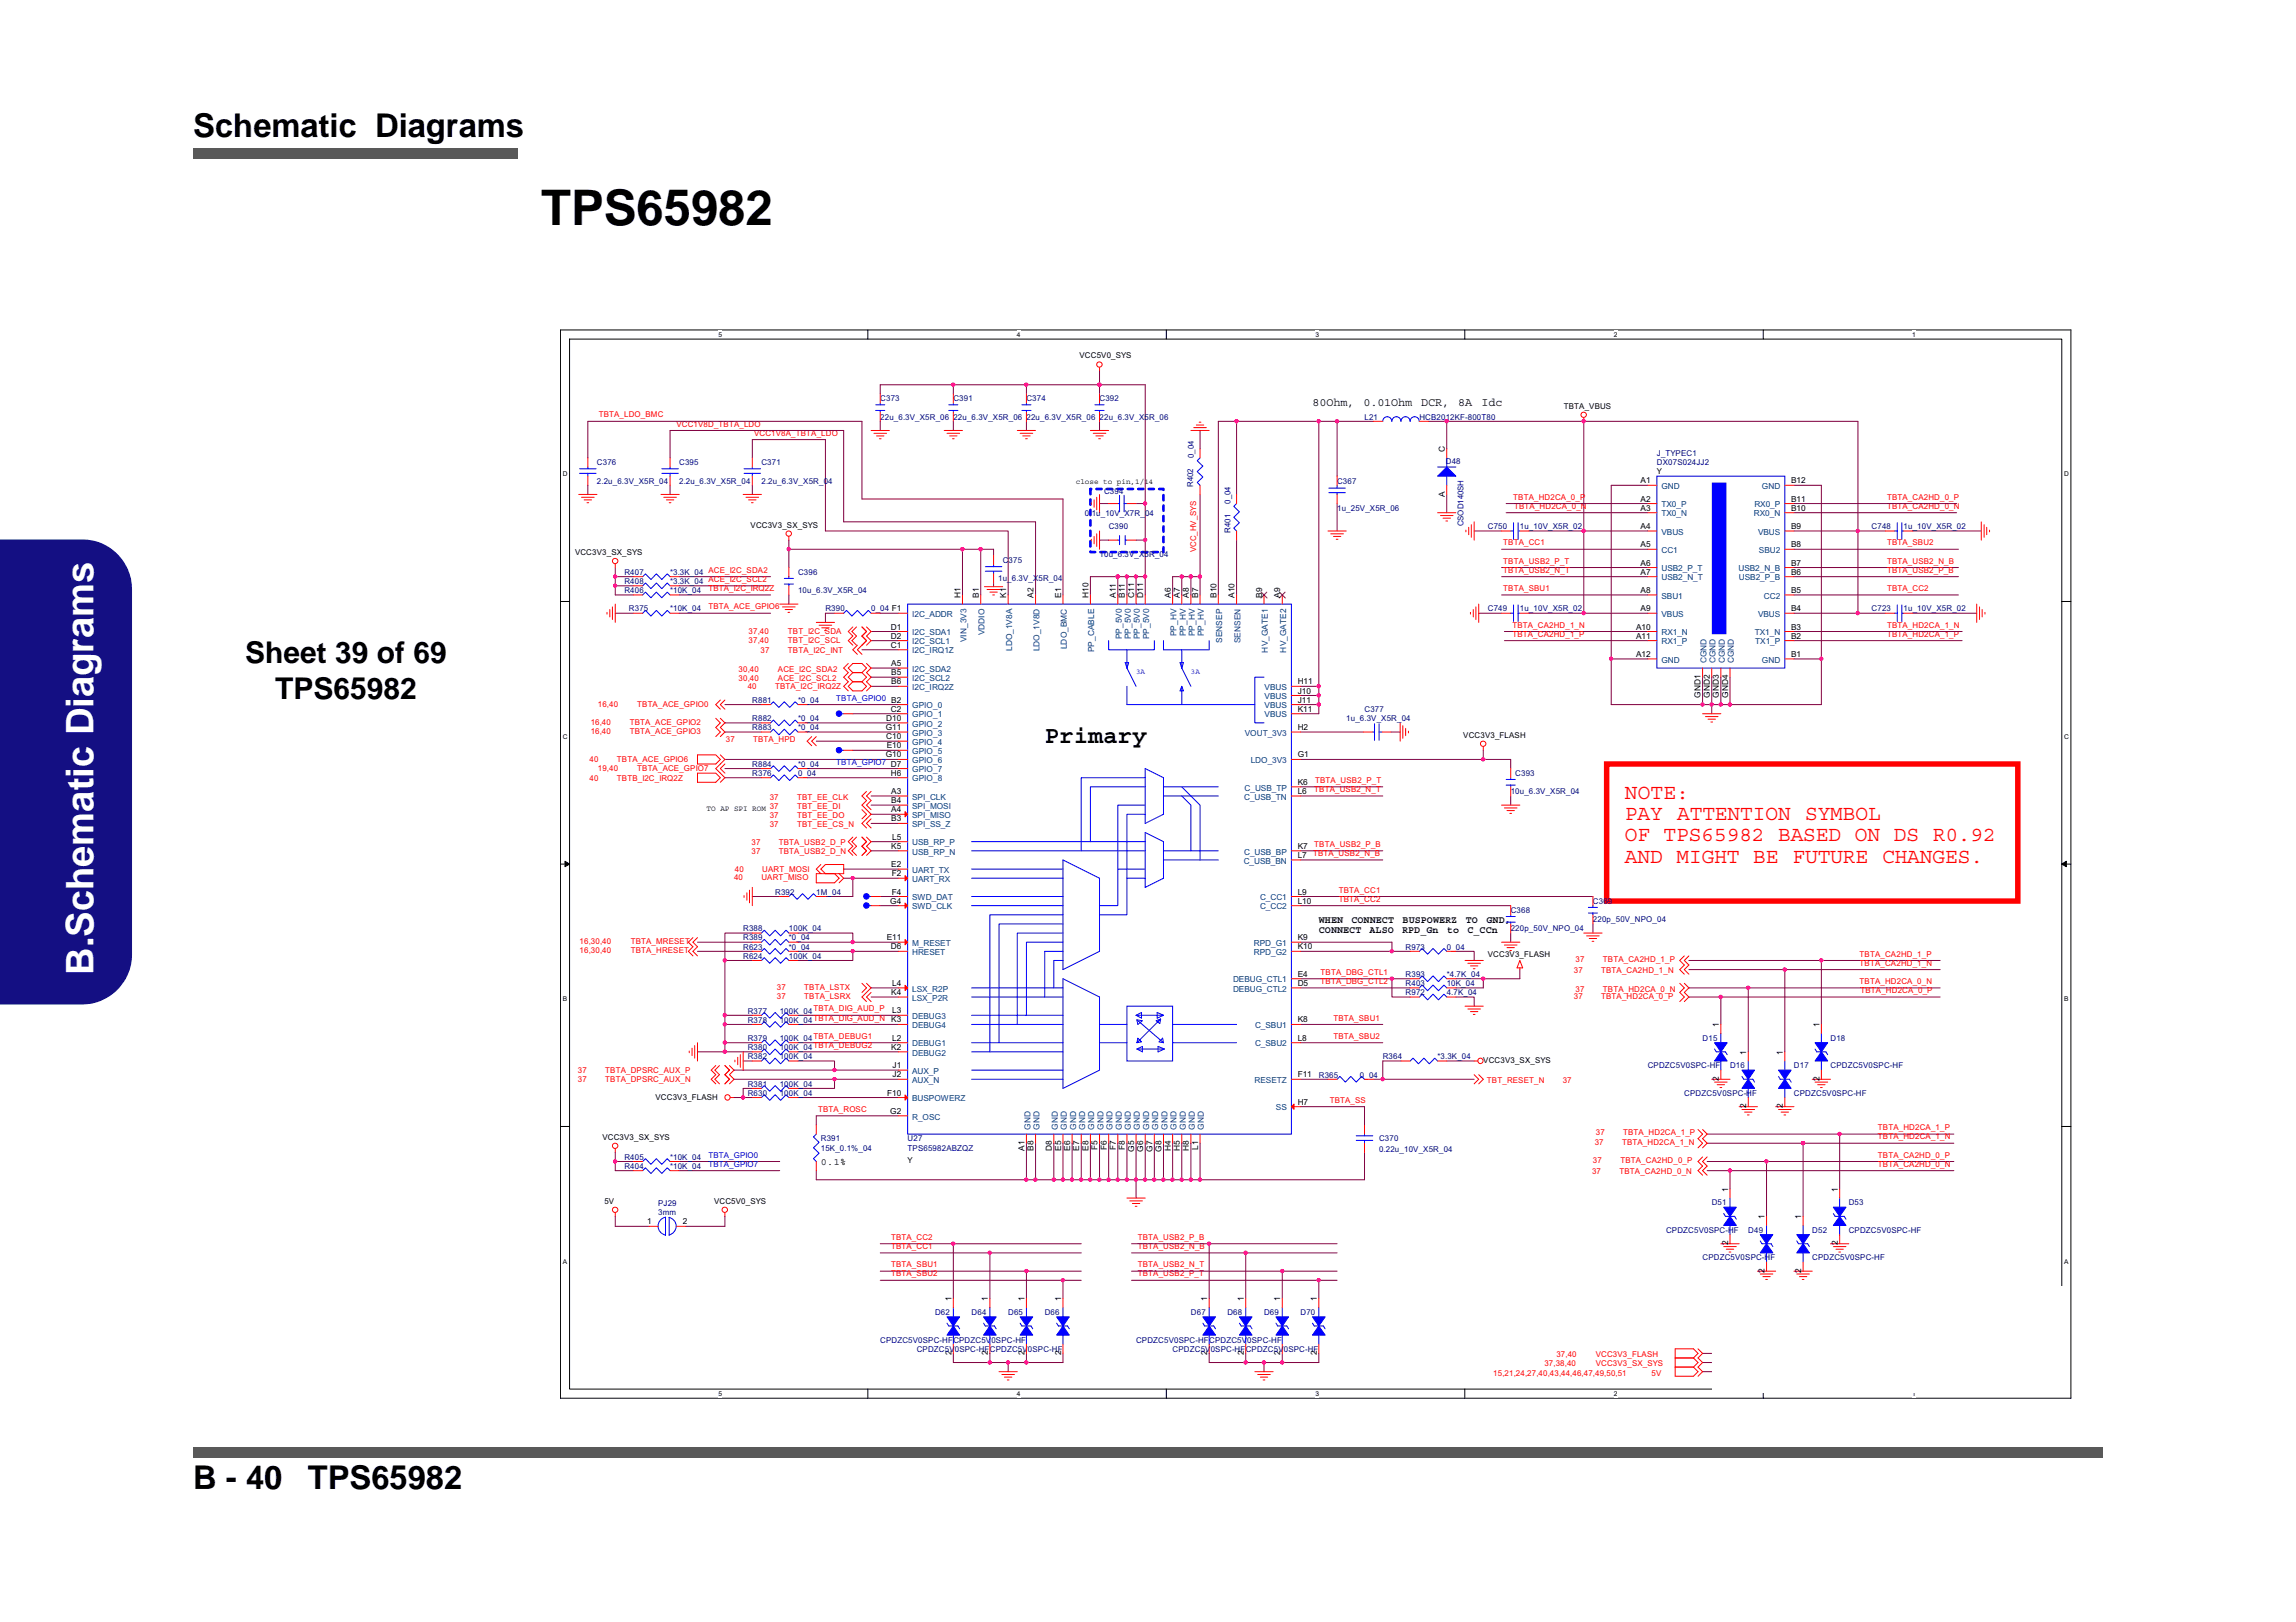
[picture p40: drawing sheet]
<svg xmlns="http://www.w3.org/2000/svg" width="297mm" height="210mm" viewBox="0 0 297 210" stroke-linecap="round" stroke-linejoin="round" font-family="sans-serif">
<defs><g id="words">
<text font-size="6.3" x="70" y="29.1">TPS65982</text>
<text font-size="4.9" fill="#fff" x="12.1" y="126.1" transform="rotate(-90 12.1 126.1)">B.Schematic Diagrams</text>
<g font-size="4.2">
<text x="25" y="17.7">Schematic Diagrams</text>
<text x="25" y="192.7">B - 40</text>
<text x="39.8" y="192.7">TPS65982</text>
</g>
<g font-size="3.9">
<text x="31.7" y="85.9">Sheet 39 of 69</text>
<text x="35.6" y="90.5">TPS65982</text>
</g>
<text font-size="3.2" x="135.2" y="96.2">Primary</text>
<g font-size="2.7" fill="#f00">
<text x="210.2" y="103.4">NOTE:</text>
<text x="210.2" y="106.2">PAY ATTENTION SYMBOL</text>
<text x="210.2" y="108.9">OF TPS65982 BASED ON DS R0.92</text>
<text x="210.2" y="111.6">AND MIGHT BE FUTURE CHANGES.</text>
</g>
<g font-size="1.5">
<text x="169.8" y="52.6">80Ohm,</text>
<text x="176.4" y="52.6">0.01Ohm</text>
<text x="183.9" y="52.6">DCR,</text>
<text x="188.7" y="52.6">8A</text>
<text x="191.7" y="52.6">Idc</text>
</g>
<g font-size="1.3">
<text x="170.6" y="119.5">WHEN</text>
<text x="174.8" y="119.5">CONNECT</text>
<text x="181.5" y="119.5">BUSPOWERZ</text>
<text x="189.6" y="119.5">TO</text>
<text x="192.3" y="119.5">GND,</text>
<text x="170.6" y="120.7">CONNECT</text>
<text x="177.2" y="120.7">ALSO</text>
<text x="181.4" y="120.7">RPD_Gn</text>
<text x="187.2" y="120.7">to</text>
<text x="189.8" y="120.7">C_CCn</text>
<text x="106.2" y="150.7">0.1%</text>
</g>
<g font-size="1.1">
<text x="186.9" y="58.4" transform="rotate(-90 186.9 58.4)">C</text>
<text x="186.9" y="64.4" transform="rotate(-90 186.9 64.4)">A</text>
<text x="212.2" y="62.5">A1</text>
<text x="212.2" y="64.9">A2</text>
<text x="231.7" y="64.9">B11</text>
<text x="231.7" y="62.5">B12</text>
<text x="212.2" y="66.1">A3</text>
<text x="212.2" y="68.5">A4</text>
<text x="212.2" y="70.8">A5</text>
<text x="231.7" y="66.1">B10</text>
<text x="231.7" y="68.5">B9</text>
<text x="231.7" y="70.8">B8</text>
<text x="124.3" y="77.4" transform="rotate(-90 124.3 77.4)">H1</text>
<text x="126.6" y="77.4" transform="rotate(-90 126.6 77.4)">B1</text>
<text x="130.2" y="77.4" transform="rotate(-90 130.2 77.4)">K1</text>
<text x="133.7" y="77.4" transform="rotate(-90 133.7 77.4)">A2</text>
<text x="137.3" y="77.4" transform="rotate(-90 137.3 77.4)">E1</text>
<text x="140.8" y="77.4" transform="rotate(-90 140.8 77.4)">H10</text>
<text x="144.4" y="77.4" transform="rotate(-90 144.4 77.4)">A11</text>
<text x="145.5" y="77.4" transform="rotate(-90 145.5 77.4)">B11</text>
<text x="146.7" y="77.4" transform="rotate(-90 146.7 77.4)">C11</text>
<text x="147.9" y="77.4" transform="rotate(-90 147.9 77.4)">D11</text>
<text x="151.5" y="77.4" transform="rotate(-90 151.5 77.4)">A6</text>
<text x="152.6" y="77.4" transform="rotate(-90 152.6 77.4)">A7</text>
<text x="153.8" y="77.4" transform="rotate(-90 153.8 77.4)">A8</text>
<text x="155" y="77.4" transform="rotate(-90 155 77.4)">B7</text>
<text x="157.4" y="77.4" transform="rotate(-90 157.4 77.4)">B10</text>
<text x="159.7" y="77.4" transform="rotate(-90 159.7 77.4)">A10</text>
<text x="163.3" y="77.4" transform="rotate(-90 163.3 77.4)">B9</text>
<text x="165.6" y="77.4" transform="rotate(-90 165.6 77.4)">A9</text>
<text x="212.2" y="73.2">A6</text>
<text x="212.2" y="74.4">A7</text>
<text x="212.2" y="76.7">A8</text>
<text x="231.7" y="76.7">B5</text>
<text x="231.7" y="74.4">B6</text>
<text x="231.7" y="73.2">B7</text>
<text x="115.3" y="81.5">D1</text>
<text x="115.3" y="82.7">D2</text>
<text x="115.3" y="83.8">C1</text>
<text x="211.7" y="81.5">A10</text>
<text x="211.7" y="82.7">A11</text>
<text x="212.2" y="79.1">A9</text>
<text x="231.7" y="81.5">B3</text>
<text x="231.7" y="82.7">B2</text>
<text x="231.7" y="79.1">B4</text>
<text x="115.3" y="86.2">A5</text>
<text x="115.3" y="87.4">B5</text>
<text x="115.3" y="88.6">B6</text>
<text x="167.9" y="88.6">H11</text>
<text x="167.9" y="89.7">J10</text>
<text x="211.7" y="85">A12</text>
<text x="231.7" y="85">B1</text>
<text x="114.6" y="94.5">G11</text>
<text x="114.7" y="93.3">D10</text>
<text x="114.7" y="95.7">C10</text>
<text x="115.3" y="92.1">C2</text>
<text x="167.9" y="94.5">H2</text>
<text x="167.9" y="90.9">J11</text>
<text x="167.9" y="92.1">K11</text>
<text x="220" y="90.3" transform="rotate(-90 220 90.3)">GND1</text>
<text x="221.2" y="90.3" transform="rotate(-90 221.2 90.3)">GND2</text>
<text x="222.4" y="90.3" transform="rotate(-90 222.4 90.3)">GND3</text>
<text x="223.6" y="90.3" transform="rotate(-90 223.6 90.3)">GND4</text>
<text x="114.6" y="98">G10</text>
<text x="114.7" y="96.8">E10</text>
<text x="115.3" y="100.4">H6</text>
<text x="167.9" y="101.6">K6</text>
<text x="167.9" y="98">G1</text>
<text x="115.3" y="102.8">A3</text>
<text x="115.3" y="103.9">B4</text>
<text x="115.3" y="105.1">A4</text>
<text x="115.3" y="106.3">B3</text>
<text x="167.9" y="102.8">L6</text>
<text x="115.3" y="112.2">E2</text>
<text x="115.3" y="109.9">K5</text>
<text x="115.4" y="113.4">F2</text>
<text x="115.4" y="108.7">L5</text>
<text x="167.9" y="111">L7</text>
<text x="167.9" y="109.9">K7</text>
<text x="115.2" y="116.9">G4</text>
<text x="115.4" y="115.8">F4</text>
<text x="167.9" y="115.8">L9</text>
<text x="167.9" y="116.9">L10</text>
<text x="114.7" y="121.7">E11</text>
<text x="115.3" y="122.9">D6</text>
<text x="167.9" y="121.7">K9</text>
<text x="167.9" y="122.9">K10</text>
<text x="115.3" y="128.8">K4</text>
<text x="115.4" y="127.6">L4</text>
<text x="115.4" y="131.1">L3</text>
<text x="167.9" y="126.4">E4</text>
<text x="167.9" y="127.6">D5</text>
<text x="115.3" y="132.3">K3</text>
<text x="115.3" y="135.9">K2</text>
<text x="115.4" y="134.7">L2</text>
<text x="167.9" y="132.3">K8</text>
<text x="167.9" y="134.7">L8</text>
<text x="222.4" y="132.9" transform="rotate(-90 222.4 132.9)">1</text>
<text x="225.9" y="136.5" transform="rotate(-90 225.9 136.5)">1</text>
<text x="230.7" y="136.5" transform="rotate(-90 230.7 136.5)">1</text>
<text x="235.4" y="132.9" transform="rotate(-90 235.4 132.9)">1</text>
<text x="114.8" y="141.8">F10</text>
<text x="115.5" y="138.2">J1</text>
<text x="115.5" y="139.4">J2</text>
<text x="167.9" y="143">H7</text>
<text x="167.9" y="139.4">F11</text>
<text x="222.4" y="139.9" transform="rotate(-90 222.4 139.9)">2</text>
<text x="225.9" y="143.4" transform="rotate(-90 225.9 143.4)">2</text>
<text x="230.7" y="143.4" transform="rotate(-90 230.7 143.4)">2</text>
<text x="235.4" y="139.9" transform="rotate(-90 235.4 139.9)">2</text>
<text x="115.2" y="144.1">G2</text>
<text x="132.5" y="148.9" transform="rotate(-90 132.5 148.9)">A1</text>
<text x="133.7" y="148.9" transform="rotate(-90 133.7 148.9)">B8</text>
<text x="136.1" y="149" transform="rotate(-90 136.1 149)">D8</text>
<text x="137.3" y="148.9" transform="rotate(-90 137.3 148.9)">E5</text>
<text x="138.4" y="148.9" transform="rotate(-90 138.4 148.9)">E6</text>
<text x="139.6" y="148.9" transform="rotate(-90 139.6 148.9)">E7</text>
<text x="140.8" y="148.9" transform="rotate(-90 140.8 148.9)">E8</text>
<text x="142" y="148.8" transform="rotate(-90 142 148.8)">F5</text>
<text x="143.2" y="148.8" transform="rotate(-90 143.2 148.8)">F6</text>
<text x="144.4" y="148.8" transform="rotate(-90 144.4 148.8)">F7</text>
<text x="145.5" y="148.8" transform="rotate(-90 145.5 148.8)">F8</text>
<text x="146.7" y="149" transform="rotate(-90 146.7 149)">G5</text>
<text x="147.9" y="149" transform="rotate(-90 147.9 149)">G6</text>
<text x="149.1" y="149" transform="rotate(-90 149.1 149)">G7</text>
<text x="150.3" y="149" transform="rotate(-90 150.3 149)">G8</text>
<text x="151.5" y="149" transform="rotate(-90 151.5 149)">H4</text>
<text x="152.6" y="149" transform="rotate(-90 152.6 149)">H5</text>
<text x="153.8" y="149" transform="rotate(-90 153.8 149)">H8</text>
<text x="155" y="148.8" transform="rotate(-90 155 148.8)">L1</text>
<text x="223.6" y="154.2" transform="rotate(-90 223.6 154.2)">1</text>
<text x="237.7" y="154.2" transform="rotate(-90 237.7 154.2)">1</text>
<text x="83.7" y="158.4">1</text>
<text x="88.3" y="158.4">2</text>
<text x="223.6" y="161.2" transform="rotate(-90 223.6 161.2)">2</text>
<text x="228.3" y="157.8" transform="rotate(-90 228.3 157.8)">1</text>
<text x="233" y="157.8" transform="rotate(-90 233 157.8)">1</text>
<text x="237.7" y="161.2" transform="rotate(-90 237.7 161.2)">2</text>
<text x="228.3" y="164.7" transform="rotate(-90 228.3 164.7)">2</text>
<text x="233" y="164.7" transform="rotate(-90 233 164.7)">2</text>
<text x="123.1" y="168.4" transform="rotate(-90 123.1 168.4)">1</text>
<text x="127.8" y="168.4" transform="rotate(-90 127.8 168.4)">1</text>
<text x="132.5" y="168.4" transform="rotate(-90 132.5 168.4)">1</text>
<text x="137.3" y="168.4" transform="rotate(-90 137.3 168.4)">1</text>
<text x="156.2" y="168.4" transform="rotate(-90 156.2 168.4)">1</text>
<text x="160.9" y="168.4" transform="rotate(-90 160.9 168.4)">1</text>
<text x="165.6" y="168.4" transform="rotate(-90 165.6 168.4)">1</text>
<text x="170.4" y="168.4" transform="rotate(-90 170.4 168.4)">1</text>
<text x="123.1" y="175.4" transform="rotate(-90 123.1 175.4)">2</text>
<text x="127.8" y="175.4" transform="rotate(-90 127.8 175.4)">2</text>
<text x="132.5" y="175.4" transform="rotate(-90 132.5 175.4)">2</text>
<text x="137.3" y="175.4" transform="rotate(-90 137.3 175.4)">2</text>
<text x="156.2" y="175.4" transform="rotate(-90 156.2 175.4)">2</text>
<text x="160.9" y="175.4" transform="rotate(-90 160.9 175.4)">2</text>
<text x="165.6" y="175.4" transform="rotate(-90 165.6 175.4)">2</text>
<text x="170.4" y="175.4" transform="rotate(-90 170.4 175.4)">2</text>
</g>
<g font-size="1.1" fill="#004080">
<text x="214.9" y="63.3">GND</text>
<text x="214.9" y="65.6">TX0_P</text>
<text x="227" y="65.6">RX0_P</text>
<text x="228" y="63.3">GND</text>
<text x="214.9" y="66.8">TX0_N</text>
<text x="214.9" y="69.2">VBUS</text>
<text x="214.9" y="71.6">CC1</text>
<text x="226.9" y="66.8">RX0_N</text>
<text x="227.4" y="69.2">VBUS</text>
<text x="227.6" y="71.6">SBU2</text>
<text x="214.9" y="73.9">USB2_P_T</text>
<text x="214.9" y="75.1">USB2_N_T</text>
<text x="214.9" y="77.5">SBU1</text>
<text x="224.9" y="73.9">USB2_N_B</text>
<text x="225" y="75.1">USB2_P_B</text>
<text x="228.2" y="77.5">CC2</text>
<text x="118" y="82.2">I2C_SDA1</text>
<text x="118" y="83.4">I2C_SCL1</text>
<text x="118" y="79.8">I2C_ADDR</text>
<text x="125" y="83.1" transform="rotate(-90 125 83.1)">VIN_3V3</text>
<text x="127.4" y="82.2" transform="rotate(-90 127.4 82.2)">VDDIO</text>
<text x="145.1" y="82.7" transform="rotate(-90 145.1 82.7)">PP_5V0</text>
<text x="146.3" y="82.7" transform="rotate(-90 146.3 82.7)">PP_5V0</text>
<text x="147.5" y="82.7" transform="rotate(-90 147.5 82.7)">PP_5V0</text>
<text x="148.7" y="82.7" transform="rotate(-90 148.7 82.7)">PP_5V0</text>
<text x="152.2" y="82.3" transform="rotate(-90 152.2 82.3)">PP_HV</text>
<text x="153.4" y="82.3" transform="rotate(-90 153.4 82.3)">PP_HV</text>
<text x="154.6" y="82.3" transform="rotate(-90 154.6 82.3)">PP_HV</text>
<text x="155.8" y="82.3" transform="rotate(-90 155.8 82.3)">PP_HV</text>
<text x="158.1" y="83.2" transform="rotate(-90 158.1 83.2)">SENSEP</text>
<text x="160.5" y="83.3" transform="rotate(-90 160.5 83.3)">SENSEN</text>
<text x="214.9" y="79.8">VBUS</text>
<text x="214.9" y="82.2">RX1_N</text>
<text x="214.9" y="83.4">RX1_P</text>
<text x="227" y="82.2">TX1_N</text>
<text x="227.1" y="83.4">TX1_P</text>
<text x="227.4" y="79.8">VBUS</text>
<text x="118" y="84.6">I2C_IRQ1Z</text>
<text x="118" y="86.9">I2C_SDA2</text>
<text x="118" y="88.1">I2C_SCL2</text>
<text x="118" y="89.3">I2C_IRQ2Z</text>
<text x="130.9" y="84.2" transform="rotate(-90 130.9 84.2)">LDO_1V8A</text>
<text x="134.5" y="84.3" transform="rotate(-90 134.5 84.3)">LDO_1V8D</text>
<text x="138" y="84" transform="rotate(-90 138 84)">LDO_BMC</text>
<text x="141.6" y="84.4" transform="rotate(-90 141.6 84.4)">PP_CABLE</text>
<text x="163.6" y="89.3">VBUS</text>
<text x="164" y="84.5" transform="rotate(-90 164 84.5)">HV_GATE1</text>
<text x="166.4" y="84.5" transform="rotate(-90 166.4 84.5)">HV_GATE2</text>
<text x="214.9" y="85.7">GND</text>
<text x="220.8" y="85.9" transform="rotate(-90 220.8 85.9)">CGND</text>
<text x="222" y="85.9" transform="rotate(-90 222 85.9)">CGND</text>
<text x="223.1" y="85.9" transform="rotate(-90 223.1 85.9)">CGND</text>
<text x="224.3" y="85.9" transform="rotate(-90 224.3 85.9)">CGND</text>
<text x="228" y="85.7">GND</text>
<text x="118" y="91.7">GPIO_0</text>
<text x="118" y="92.8">GPIO_1</text>
<text x="118" y="94">GPIO_2</text>
<text x="118" y="95.2">GPIO_3</text>
<text x="161.1" y="95.2">VOUT_3V3</text>
<text x="163.6" y="90.5">VBUS</text>
<text x="163.6" y="91.7">VBUS</text>
<text x="163.6" y="92.8">VBUS</text>
<text x="118" y="96.4">GPIO_4</text>
<text x="118" y="97.6">GPIO_5</text>
<text x="118" y="98.8">GPIO_6</text>
<text x="118" y="99.9">GPIO_7</text>
<text x="118" y="101.1">GPIO_8</text>
<text x="161.8" y="98.8">LDO_3V3</text>
<text x="118" y="103.5">SPI_CLK</text>
<text x="118" y="104.7">SPI_MOSI</text>
<text x="118" y="105.9">SPI_MISO</text>
<text x="118" y="107">SPI_SS_Z</text>
<text x="161" y="103.5">C_USB_TN</text>
<text x="161" y="102.3">C_USB_TP</text>
<text x="118" y="112.9">UART_TX</text>
<text x="118" y="109.4">USB_RP_P</text>
<text x="118" y="110.6">USB_RP_N</text>
<text x="160.9" y="111.8">C_USB_BN</text>
<text x="161" y="110.6">C_USB_BP</text>
<text x="118" y="116.5">SWD_DAT</text>
<text x="118" y="117.7">SWD_CLK</text>
<text x="118" y="114.1">UART_RX</text>
<text x="163" y="116.5">C_CC1</text>
<text x="163" y="117.7">C_CC2</text>
<text x="118" y="122.4">M_RESET</text>
<text x="118" y="123.6">HRESET</text>
<text x="162.2" y="122.4">RPD_G1</text>
<text x="162.2" y="123.6">RPD_G2</text>
<text x="118" y="129.5">LSX_P2R</text>
<text x="118" y="128.3">LSX_R2P</text>
<text x="118" y="131.9">DEBUG3</text>
<text x="159.5" y="127.1">DEBUG_CTL1</text>
<text x="159.5" y="128.3">DEBUG_CTL2</text>
<text x="118" y="133.1">DEBUG4</text>
<text x="118" y="135.4">DEBUG1</text>
<text x="118" y="136.6">DEBUG2</text>
<text x="162.4" y="133.1">C_SBU1</text>
<text x="162.4" y="135.4">C_SBU2</text>
<text x="118" y="142.5">BUSPOWERZ</text>
<text x="118" y="139">AUX_P</text>
<text x="118" y="140.1">AUX_N</text>
<text x="162.3" y="140.1">RESETZ</text>
<text x="165.1" y="143.7">SS</text>
<text x="118" y="144.9">R_OSC</text>
<text x="133.3" y="146.2" transform="rotate(-90 133.3 146.2)">GND</text>
<text x="134.5" y="146.2" transform="rotate(-90 134.5 146.2)">GND</text>
<text x="136.8" y="146.2" transform="rotate(-90 136.8 146.2)">GND</text>
<text x="138" y="146.2" transform="rotate(-90 138 146.2)">GND</text>
<text x="139.2" y="146.2" transform="rotate(-90 139.2 146.2)">GND</text>
<text x="140.4" y="146.2" transform="rotate(-90 140.4 146.2)">GND</text>
<text x="141.6" y="146.2" transform="rotate(-90 141.6 146.2)">GND</text>
<text x="142.8" y="146.2" transform="rotate(-90 142.8 146.2)">GND</text>
<text x="143.9" y="146.2" transform="rotate(-90 143.9 146.2)">GND</text>
<text x="145.1" y="146.2" transform="rotate(-90 145.1 146.2)">GND</text>
<text x="146.3" y="146.2" transform="rotate(-90 146.3 146.2)">GND</text>
<text x="147.5" y="146.2" transform="rotate(-90 147.5 146.2)">GND</text>
<text x="148.7" y="146.2" transform="rotate(-90 148.7 146.2)">GND</text>
<text x="149.8" y="146.2" transform="rotate(-90 149.8 146.2)">GND</text>
<text x="151" y="146.2" transform="rotate(-90 151 146.2)">GND</text>
<text x="152.2" y="146.2" transform="rotate(-90 152.2 146.2)">GND</text>
<text x="153.4" y="146.2" transform="rotate(-90 153.4 146.2)">GND</text>
<text x="154.6" y="146.2" transform="rotate(-90 154.6 146.2)">GND</text>
<text x="155.8" y="146.2" transform="rotate(-90 155.8 146.2)">GND</text>
</g>
<g font-size="1">
<text x="139.7" y="46.4">VCC5V0_SYS</text>
<text x="202.3" y="52.9">TBTA_VBUS</text>
<text x="139.2" y="62.7">close to pin,1/14</text>
<text x="214.4" y="61.4">Y</text>
<text x="74.4" y="71.8">VCC3V3_SX_SYS</text>
<text x="97.1" y="68.3">VCC3V3_SX_SYS</text>
<text x="189.3" y="95.5">VCC3V3_FLASH</text>
<text x="91.4" y="105">TO AP SPI ROM</text>
<text x="192.5" y="123.8">VCC3V3_FLASH</text>
<text x="191.9" y="137.6">VCC3V3_SX_SYS</text>
<text x="84.8" y="142.3">VCC3V3_FLASH</text>
<text x="77.9" y="147.5">VCC3V3_SX_SYS</text>
<text x="78.2" y="155.8">5V</text>
<text x="92.4" y="155.8">VCC5V0_SYS</text>
<text x="117.4" y="150.5">Y</text>
</g>
<g font-size="1" fill="#000080">
<text x="113.9" y="51.9">C373</text>
<text x="123.3" y="51.9">C391</text>
<text x="132.8" y="51.9">C374</text>
<text x="142.2" y="51.9">C392</text>
<text x="113.9" y="54.3">22u_6.3V_X5R_06</text>
<text x="123.3" y="54.3">22u_6.3V_X5R_06</text>
<text x="132.8" y="54.3">22u_6.3V_X5R_06</text>
<text x="142.2" y="54.3">22u_6.3V_X5R_06</text>
<text x="154.5" y="59.3" transform="rotate(-90 154.5 59.3)">0_04</text>
<text x="176.5" y="54.3">L21</text>
<text x="183.6" y="54.3">HCB2012KF-800T80</text>
<text x="187.1" y="60">D48</text>
<text x="214.4" y="59">J_TYPEC1</text>
<text x="77.2" y="60.2">C376</text>
<text x="77.2" y="62.6">2.2u_6.3V_X5R_04</text>
<text x="87.9" y="60.2">C395</text>
<text x="87.9" y="62.6">2.2u_6.3V_X5R_04</text>
<text x="98.5" y="60.2">C371</text>
<text x="98.5" y="62.6">2.2u_6.3V_X5R_04</text>
<text x="142.8" y="63.9">C394</text>
<text x="154.4" y="63" transform="rotate(-90 154.4 63)">R402</text>
<text x="159.2" y="65.2" transform="rotate(-90 159.2 65.2)">0_04</text>
<text x="173" y="62.6">C367</text>
<text x="214.4" y="60.2">DX07S024JJ2</text>
<text x="140.4" y="66.7">0.1u_10V_X7R_04</text>
<text x="143.4" y="68.5">C390</text>
<text x="159.2" y="68.9" transform="rotate(-90 159.2 68.9)">R401</text>
<text x="173" y="66.1">1u_25V_X5R_06</text>
<text x="189.3" y="68.1" transform="rotate(-90 189.3 68.1)">CSOD140SH</text>
<text x="192.5" y="68.5">C750</text>
<text x="196.6" y="68.5">1u_10V_X5R_02</text>
<text x="242.1" y="68.5">C748</text>
<text x="246.3" y="68.5">1u_10V_X5R_02</text>
<text x="80.8" y="75.6">R408</text>
<text x="80.8" y="76.8">R406</text>
<text x="80.8" y="74.4">R407</text>
<text x="86.7" y="75.6">*3.3K_04</text>
<text x="86.7" y="76.8">*10K_04</text>
<text x="86.7" y="74.4">*3.3K_04</text>
<text x="103.2" y="74.4">C396</text>
<text x="103.2" y="76.8">10u_6.3V_X5R_04</text>
<text x="129.1" y="75.2">1u_6.3V_X5R_04</text>
<text x="129.7" y="72.9">C375</text>
<text x="142.2" y="72">10u_6.3V_X5R_04</text>
<text x="81.4" y="79.1">R375</text>
<text x="86.7" y="79.1">*10K_04</text>
<text x="106.8" y="79.1">R390</text>
<text x="112.7" y="79.1">0_04 F1</text>
<text x="192.5" y="79.1">C749</text>
<text x="196.6" y="79.1">1u_10V_X5R_02</text>
<text x="242.1" y="79.1">C723</text>
<text x="246.3" y="79.1">1u_10V_X5R_02</text>
<text x="97.3" y="93.3">R882</text>
<text x="97.3" y="94.5">R883</text>
<text x="97.3" y="91">R881</text>
<text x="103.2" y="93.3">*0_04</text>
<text x="103.2" y="94.5">*0_04</text>
<text x="103.2" y="91">*0_04</text>
<text x="174.2" y="93.3">1u_6.3V_X5R_04</text>
<text x="176.5" y="92.1">C377</text>
<text x="97.3" y="100.4">R376</text>
<text x="97.3" y="99.2">R884</text>
<text x="103.2" y="100.4">0_04</text>
<text x="103.2" y="99.2">*0_04</text>
<text x="196" y="100.4">C393</text>
<text x="195.4" y="102.8">10u_6.3V_X5R_04</text>
<text x="100.3" y="115.8">R392</text>
<text x="105.6" y="115.8">1M_04</text>
<text x="195.4" y="118.2">C368</text>
<text x="206.1" y="117">C369</text>
<text x="206.1" y="119.3">220p_50V_NPO_04</text>
<text x="96.1" y="122.9">R623</text>
<text x="96.1" y="121.7">R389</text>
<text x="96.1" y="120.5">R388</text>
<text x="96.1" y="124.1">R624</text>
<text x="102.1" y="122.9">*0_04</text>
<text x="102.1" y="121.7">*0_04</text>
<text x="102.1" y="120.5">100K_04</text>
<text x="102.1" y="124.1">100K_04</text>
<text x="181.8" y="122.9">R973</text>
<text x="187.2" y="122.9">0_04</text>
<text x="195.4" y="120.5">220p_50V_NPO_04</text>
<text x="96.7" y="131.2">R377</text>
<text x="100.9" y="131.2">100K_04</text>
<text x="181.8" y="128.8">R972</text>
<text x="181.8" y="127.6">R403</text>
<text x="181.8" y="126.4">R393</text>
<text x="187.2" y="128.8">4.7K_04</text>
<text x="187.2" y="127.6">10K_04</text>
<text x="187.2" y="126.4">*4.7K_04</text>
<text x="96.7" y="137.1">R382</text>
<text x="96.7" y="134.7">R379</text>
<text x="96.7" y="132.3">R378</text>
<text x="96.7" y="135.9">R380</text>
<text x="100.9" y="137.1">100K_04</text>
<text x="100.9" y="134.7">100K_04</text>
<text x="100.9" y="132.3">100K_04</text>
<text x="100.9" y="135.9">100K_04</text>
<text x="178.9" y="137.1">R364</text>
<text x="186" y="137.1">*3.3K_04</text>
<text x="220.3" y="134.7">D15</text>
<text x="236.8" y="134.7">D18</text>
<text x="96.7" y="141.8">R630</text>
<text x="96.7" y="140.6">R381</text>
<text x="100.9" y="141.8">100K_04</text>
<text x="100.9" y="140.6">100K_04</text>
<text x="170.6" y="139.4">R365</text>
<text x="175.9" y="139.4">0_04</text>
<text x="213.2" y="138.3">CPDZC5V0SPC-HF</text>
<text x="217.9" y="141.8">CPDZC5V0SPC-HF</text>
<text x="223.8" y="138.3">D16</text>
<text x="232.1" y="138.3">D17</text>
<text x="232.1" y="141.8">CPDZC5V0SPC-HF</text>
<text x="236.8" y="138.3">CPDZC5V0SPC-HF</text>
<text x="106.2" y="147.7">R391</text>
<text x="106.2" y="148.9">15K_0.1%_04</text>
<text x="117.4" y="147.7">U27</text>
<text x="117.4" y="148.9">TPS65982ABZQZ</text>
<text x="178.4" y="147.7">C370</text>
<text x="178.4" y="149.1">0.22u_10V_X5R_04</text>
<text x="80.8" y="151.3">R404</text>
<text x="80.8" y="150.1">R405</text>
<text x="86.7" y="151.3">*10K_04</text>
<text x="86.7" y="150.1">*10K_04</text>
<text x="221.5" y="156">D51</text>
<text x="239.2" y="156">D53</text>
<text x="85.1" y="156.1">PJ29</text>
<text x="85.1" y="157.3">3mm</text>
<text x="215.5" y="159.5">CPDZC5V0SPC-HF</text>
<text x="226.2" y="159.5">D49</text>
<text x="234.5" y="159.5">D52</text>
<text x="239.2" y="159.5">CPDZC5V0SPC-HF</text>
<text x="220.3" y="163.1">CPDZC5V0SPC-HF</text>
<text x="234.5" y="163.1">CPDZC5V0SPC-HF</text>
<text x="113.9" y="173.7">CPDZC5V0SPC-HFCPDZC5V0SPC-HF</text>
<text x="121" y="170.2">D62</text>
<text x="125.7" y="170.2">D64</text>
<text x="130.4" y="170.2">D65</text>
<text x="135.2" y="170.2">D66</text>
<text x="147" y="173.7">CPDZC5V0SPC-HFCPDZC5V0SPC-HF</text>
<text x="154.1" y="170.2">D67</text>
<text x="158.8" y="170.2">D68</text>
<text x="163.5" y="170.2">D69</text>
<text x="168.3" y="170.2">D70</text>
<text x="118.6" y="174.9">CPDZC5V0SPC-HFCPDZC5V0SPC-HF</text>
<text x="151.7" y="174.9">CPDZC5V0SPC-HFCPDZC5V0SPC-HF</text>
</g>
<g font-size="1" fill="#f00">
<text x="77.5" y="54">TBTA_LDO_BMC</text>
<text x="87.5" y="55.2">VCC1V8D_TBTA_LDO</text>
<text x="97.6" y="56.4">VCC1V8A_TBTA_LDO</text>
<text x="195.8" y="64.7">TBTA_HD2CA_0_P</text>
<text x="195.9" y="65.8">TBTA_HD2CA_0_N</text>
<text x="244.1" y="65.8">TBTA_CA2HD_0_N</text>
<text x="244.1" y="64.7">TBTA_CA2HD_0_P</text>
<text x="154.7" y="71.4" transform="rotate(-90 154.7 71.4)">VCC_HV_SYS</text>
<text x="194.5" y="70.6">TBTA_CC1</text>
<text x="244.1" y="70.6">TBTA_SBU2</text>
<text x="91.6" y="74.1">ACE_I2C_SDA2</text>
<text x="91.6" y="75.3">ACE_I2C_SCL2</text>
<text x="91.6" y="76.5">TBTA_I2C_IRQ2Z</text>
<text x="194.5" y="76.5">TBTA_SBU1</text>
<text x="194.5" y="72.9">TBTA_USB2_P_T</text>
<text x="194.5" y="74.1">TBTA_USB2_N_T</text>
<text x="244.1" y="76.5">TBTA_CC2</text>
<text x="244.1" y="72.9">TBTA_USB2_N_B</text>
<text x="244.1" y="74.1">TBTA_USB2_P_B</text>
<text x="91.6" y="78.9">TBTA_ACE_GPIO6</text>
<text x="96.9" y="82.1">37,40</text>
<text x="96.9" y="83.3">37,40</text>
<text x="101.9" y="82.1">TBT_I2C_SDA</text>
<text x="101.9" y="83.3">TBT_I2C_SCL</text>
<text x="195.7" y="81.2">TBTA_CA2HD_1_N</text>
<text x="195.7" y="82.4">TBTA_CA2HD_1_P</text>
<text x="244.1" y="82.4">TBTA_HD2CA_1_P</text>
<text x="244.1" y="81.2">TBTA_HD2CA_1_N</text>
<text x="95.6" y="86.9">30,40</text>
<text x="95.6" y="88.1">30,40</text>
<text x="96.7" y="89.2">40</text>
<text x="98.4" y="84.5">37</text>
<text x="100.3" y="89.2">TBTA_I2C_IRQ2Z</text>
<text x="100.6" y="86.9">ACE_I2C_SDA2</text>
<text x="100.6" y="88.1">ACE_I2C_SCL2</text>
<text x="101.9" y="84.5">TBTA_I2C_INT</text>
<text x="76.4" y="93.8">16,40</text>
<text x="76.4" y="95">16,40</text>
<text x="77.3" y="91.4">16,40</text>
<text x="81.5" y="93.8">TBTA_ACE_GPIO2</text>
<text x="81.5" y="95">TBTA_ACE_GPIO3</text>
<text x="82.4" y="91.4">TBTA_ACE_GPIO0</text>
<text x="76.3" y="101">40</text>
<text x="76.3" y="98.6">40</text>
<text x="77.3" y="99.7">19,40</text>
<text x="79.8" y="101">TBTB_I2C_IRQ2Z</text>
<text x="79.8" y="98.6">TBTA_ACE_GPIO6</text>
<text x="82.4" y="99.7">TBTA_ACE_GPIO7</text>
<text x="93.9" y="96.1">37</text>
<text x="97.4" y="96.1">TBTA_HPD</text>
<text x="170.1" y="101.3">TBTA_USB2_P_T</text>
<text x="99.6" y="104.7">37</text>
<text x="99.6" y="105.9">37</text>
<text x="99.6" y="107">37</text>
<text x="99.6" y="103.5">37</text>
<text x="103.1" y="104.7">TBT_EE_DI</text>
<text x="103.1" y="105.9">TBT_EE_DO</text>
<text x="103.1" y="107">TBT_EE_CS_N</text>
<text x="103.1" y="103.5">TBT_EE_CLK</text>
<text x="170" y="102.5">TBTA_USB2_N_T</text>
<text x="95" y="113.9">40</text>
<text x="95.1" y="112.8">40</text>
<text x="97.2" y="109.3">37</text>
<text x="97.2" y="110.5">37</text>
<text x="98.5" y="113.9">UART_MISO</text>
<text x="98.6" y="112.8">UART_MOSI</text>
<text x="100.8" y="109.3">TBTA_USB2_D_P</text>
<text x="100.8" y="110.5">TBTA_USB2_D_N</text>
<text x="169.9" y="110.8">TBTA_USB2_N_B</text>
<text x="170" y="109.6">TBTA_USB2_P_B</text>
<text x="173.2" y="115.5">TBTA_CC1</text>
<text x="173.2" y="116.7">TBTA_CC2</text>
<text x="75" y="122.2">16,30,40</text>
<text x="75" y="123.4">16,30,40</text>
<text x="81.6" y="122.2">TBTA_MRESET</text>
<text x="81.6" y="123.4">TBTA_HRESET</text>
<text x="203.6" y="126">37</text>
<text x="203.8" y="124.5">37</text>
<text x="207.2" y="126">TBTA_CA2HD_1_N</text>
<text x="207.4" y="124.5">TBTA_CA2HD_1_P</text>
<text x="240.6" y="123.8">TBTA_CA2HD_1_P</text>
<text x="240.6" y="125">TBTA_CA2HD_1_N</text>
<text x="100.5" y="128.1">37</text>
<text x="100.5" y="129.3">37</text>
<text x="104.1" y="128.1">TBTA_LSTX</text>
<text x="104.1" y="129.3">TBTA_LSRX</text>
<text x="105.2" y="130.9">TBTA_DIG_AUD_P</text>
<text x="170.8" y="126.2">TBTA_DBG_CTL1</text>
<text x="170.8" y="127.3">TBTA_DBG_CTL2</text>
<text x="203.6" y="129.3">37</text>
<text x="203.8" y="128.3">37</text>
<text x="207.2" y="129.3">TBTA_HD2CA_0_P</text>
<text x="207.4" y="128.3">TBTA_HD2CA_0_N</text>
<text x="240.6" y="127.3">TBTA_HD2CA_0_N</text>
<text x="240.7" y="128.5">TBTA_HD2CA_0_P</text>
<text x="105.2" y="132.1">TBTA_DIG_AUD_N</text>
<text x="105.2" y="134.4">TBTA_DEBUG1</text>
<text x="105.2" y="135.6">TBTA_DEBUG2</text>
<text x="172.5" y="134.4">TBTA_SBU2</text>
<text x="172.5" y="132.1">TBTA_SBU1</text>
<text x="74.8" y="140">37</text>
<text x="74.8" y="138.9">37</text>
<text x="78.3" y="140">TBTA_DPSRC_AUX_N</text>
<text x="78.3" y="138.9">TBTA_DPSRC_AUX_P</text>
<text x="105.8" y="143.9">TBTA_ROSC</text>
<text x="172" y="142.7">TBTA_SS</text>
<text x="192.4" y="140.1">TBT_RESET_N</text>
<text x="202.2" y="140.1">37</text>
<text x="206.3" y="148.2">37</text>
<text x="206.4" y="146.9">37</text>
<text x="209.9" y="148.2">TBTA_HD2CA_1_N</text>
<text x="210" y="146.9">TBTA_HD2CA_1_P</text>
<text x="243" y="146.3">TBTA_HD2CA_1_P</text>
<text x="243" y="147.4">TBTA_HD2CA_1_N</text>
<text x="243" y="149.8">TBTA_CA2HD_0_P</text>
<text x="206" y="152">37</text>
<text x="206.1" y="150.6">37</text>
<text x="209.5" y="152">TBTA_CA2HD_0_N</text>
<text x="209.6" y="150.6">TBTA_CA2HD_0_P</text>
<text x="243" y="151">TBTA_CA2HD_0_N</text>
<text x="115.3" y="160.4">TBTA_CC2</text>
<text x="115.3" y="161.6">TBTA_CC1</text>
<text x="147.2" y="161.6">TBTA_USB2_N_B</text>
<text x="147.2" y="160.4">TBTA_USB2_P_B</text>
<text x="115.3" y="164">TBTA_SBU1</text>
<text x="115.3" y="165.2">TBTA_SBU2</text>
<text x="147.2" y="165.2">TBTA_USB2_P_T</text>
<text x="147.2" y="164">TBTA_USB2_N_T</text>
<text x="193.2" y="178.1">15,21,24,27,40,43,44,46,47,49,50,51</text>
<text x="199.8" y="176.8">37,38,40</text>
<text x="201.4" y="175.6">37,40</text>
<text x="206.4" y="176.8">VCC3V3_SX_SYS</text>
<text x="206.4" y="175.6">VCC3V3_FLASH</text>
<text x="213.7" y="178.1">5V</text>
</g>
<g font-size="1" fill="#00f">
<text x="147" y="87.3">3A</text>
<text x="154.1" y="87.3">3A</text>
<text x="108.2" y="90.7">TBTA_GPIO0 B2</text>
<text x="108.2" y="99">TBTA_GPIO7 D7</text>
<text x="91.6" y="149.8">TBTA_GPIO0</text>
<text x="91.6" y="151">TBTA_GPIO7</text>
</g>
<g font-size=".9">
<text x="93" y="43.6">5</text>
<text x="131.6" y="43.6">4</text>
<text x="170.2" y="43.6">3</text>
<text x="208.8" y="43.6">2</text>
<text x="247.4" y="43.6">1</text>
<text x="72.8" y="61.6">D</text>
<text x="267" y="61.6">D</text>
<text x="72.8" y="95.6">C</text>
<text x="267" y="95.6">C</text>
<text x="72.8" y="129.6">B</text>
<text x="267" y="129.6">B</text>
<text x="72.8" y="163.5">A</text>
<text x="267" y="163.5">A</text>
<text x="93" y="180.6">5</text>
<text x="131.6" y="180.6">4</text>
<text x="170.2" y="180.6">3</text>
<text x="208.8" y="180.6">2</text>
<text x="247.4" y="180.6">1</text>
</g>
</g></defs>
<g fill="#595959">
<path d="M25 19.2h42v1.4h-42z"/>
<path d="M25 187.2h247v1.4h-247z"/>
</g>
<path d="M0 69.9h10.6a6.4 6.4 0 0 1 6.4 6.4v47.3a6.4 6.4 0 0 1-6.4 6.3h-10.6z" fill-rule="evenodd" fill="#140f83"/>
<g fill="#140f83">
<path d="M16.2 73.3l.1-.1 .5 1.1 .2 .6 .1 1.3v47.4a6.5 6.5 0 0 1-6.4 6.4h-10.7v-6.4v6.2h10.6l1.3-.1 1.8-.7 1.4-1 1.1-1.5 .4-1.1 .2-.6 .1-1.2v-47.3l-.1-1.3z"/>
<path d="M0 69.8h10.6a6.4 6.4 0 0 1 5.7 3.4l-.1 .1-1.1-1.5-1-.8-1-.5-1.2-.4-1.3-.1h-10.6v53.6z"/>
</g>
<g fill="#fff">
<path d="M173.3 110.4h13.9v4.6h-13.9z"/>
<path d="M173.3 110.3h14v.2h-14z"/>
<path d="M187.1 110.4h.2v4.7h-.2z"/>
<path d="M173.2 114.9h14v.2h-14z"/>
<path d="M173.2 110.3h.2v4.7h-.2z"/>
<path d="M72.5 42.7h197.5v139.6h-197.5z"/>
</g>
<path d="M72.5 42.7h195.4v138.2h-195.4zM73.7 43.9h193v135.9h-193z" fill="none" stroke="#000" stroke-width=".13"/>
<g fill="#fff">
<path d="M93 42.8h.4v.9h-.4z"/>
<path d="M93 179.9h.4v.9h-.4z"/>
</g>
<path d="M112.3 42.7v1.2M112.3 179.8v1.1" fill="none" stroke="#000" stroke-width=".13"/>
<g fill="#fff">
<path d="M131.6 42.8h.4v.9h-.4z"/>
<path d="M131.6 179.9h.4v.9h-.4z"/>
</g>
<path d="M150.9 42.7v1.2M150.9 179.8v1.1" fill="none" stroke="#000" stroke-width=".13"/>
<g fill="#fff">
<path d="M170.2 42.8h.4v.9h-.4z"/>
<path d="M170.2 179.9h.4v.9h-.4z"/>
</g>
<path d="M189.5 42.7v1.2M189.5 179.8v1.1" fill="none" stroke="#000" stroke-width=".13"/>
<g fill="#fff">
<path d="M208.8 42.8h.4v.9h-.4z"/>
<path d="M208.8 179.9h.4v.9h-.4z"/>
</g>
<path d="M228.1 42.7v1.2M228.1 179.8v1.1" fill="none" stroke="#000" stroke-width=".13"/>
<g fill="#fff">
<path d="M247.4 42.8h.5v.9h-.5z"/>
<path d="M247.4 179.9h.5v.9h-.5z"/>
<path d="M72.8 60.9h.6v.9h-.6z"/>
<path d="M267 60.9h.6v.9h-.6z"/>
<path d="M72.8 94.8h.6v.9h-.6z"/>
<path d="M267 94.8h.6v.9h-.6z"/>
</g>
<path d="M72.5 77.8h1.2M266.7 77.8h1.2" fill="none" stroke="#000" stroke-width=".13"/>
<g fill="#fff">
<path d="M72.8 128.8h.5v.9h-.5z"/>
<path d="M267 128.8h.6v.9h-.6z"/>
</g>
<path d="M72.5 111.8h1.2M73.1 111.5l.6 .3-.6 .4zM266.7 111.8l.6-.3v.7zM266.7 111.8h1.2" fill="none" stroke="#000" stroke-width=".13"/>
<path d="M73.1 111.5l.6 .3-.6 .4zM266.7 111.8l.6-.3v.7z" fill="#000"/>
<g fill="#fff">
<path d="M72.8 162.8h.5v.9h-.5z"/>
<path d="M267 162.8h.6v.9h-.6z"/>
</g>
<path d="M72.5 145.8h1.2M266.7 145.8h1.2" fill="none" stroke="#000" stroke-width=".13"/>
<path d="M207.9 98.9h53.2v17.7h-53.2z" fill="none" stroke="#f00" stroke-width=".7"/>
<path d="M141.1 63.3h9.4v8.1h-9.4z" fill="none" stroke="#00f" stroke-width=".34" stroke-dasharray=".7 .7"/>
<path d="M173 54.5h4.7" fill="none" stroke="#800040" stroke-width=".13"/>
<path d="M172.8 54.4h.3l.1 .1-.1 .2h-.1h-.2z" fill-rule="evenodd" fill="#f0f"/>
<path d="M172.8 54.4h.3l.1 .1-.1 .2h-.1h-.2z" fill="none" stroke="#f0f" stroke-width=".13"/>
<path d="M157.6 54.5v22.5M106.8 79.4v1.1M144.6 74.6h-3.5v2.4" fill="none" stroke="#800040" stroke-width=".13"/>
<path d="M144.4 74.5h.3l.1 .1-.1 .2h-.1h-.2z" fill-rule="evenodd" fill="#f0f"/>
<path d="M144.4 74.5h.3l.1 .1-.1 .2h-.1h-.2z" fill="none" stroke="#f0f" stroke-width=".13"/>
<path d="M154.1 74.6v2.4" fill="none" stroke="#800040" stroke-width=".13"/>
<path d="M153.9 74.5h.3l.1 .1-.1 .2h-.2h-.1z" fill-rule="evenodd" fill="#f0f"/>
<path d="M153.9 74.5h.3l.1 .1-.1 .2h-.2h-.1z" fill="none" stroke="#f0f" stroke-width=".13"/>
<path d="M152.9 74.6v2.4" fill="none" stroke="#800040" stroke-width=".13"/>
<path d="M152.7 74.5h.3l.1 .1-.1 .2h-.1h-.2z" fill-rule="evenodd" fill="#f0f"/>
<path d="M152.7 74.5h.3l.1 .1-.1 .2h-.1h-.2z" fill="none" stroke="#f0f" stroke-width=".13"/>
<path d="M142.2 49.8v1.2M145.8 74.6v2.4M154.1 74.6h-2.4v2.4M191.9 98.3h3.5M168.3 143.2h8.2v2.4M176.5 149.1v3.6" fill="none" stroke="#800040" stroke-width=".13"/>
<path d="M145.6 74.5h.3l.1 .1-.1 .2h-.1h-.2z" fill-rule="evenodd" fill="#f0f"/>
<path d="M145.6 74.5h.3l.1 .1-.1 .2h-.1h-.2z" fill="none" stroke="#f0f" stroke-width=".13"/>
<path d="M145.8 74.6h-1.2v2.4" fill="none" stroke="#800040" stroke-width=".13"/>
<path d="M144.4 74.5h.3l.1 .1-.1 .2h-.1h-.2z" fill-rule="evenodd" fill="#f0f"/>
<path d="M144.4 74.5h.3l.1 .1-.1 .2h-.1h-.2z" fill="none" stroke="#f0f" stroke-width=".13"/>
<path d="M147 74.6v2.4" fill="none" stroke="#800040" stroke-width=".13"/>
<path d="M146.8 74.5h.3l.1 .1-.1 .2h-.2h-.1z" fill-rule="evenodd" fill="#f0f"/>
<path d="M146.8 74.5h.3l.1 .1-.1 .2h-.2h-.1z" fill="none" stroke="#f0f" stroke-width=".13"/>
<path d="M132.8 49.8h9.4M142.2 54.5v1.2M145.8 74.6h1.2M191.9 97.1v1.2M195.4 98.3v1.2" fill="none" stroke="#800040" stroke-width=".13"/>
<path d="M142.1 49.6h.3v.2v.1l-.2 .1-.1-.1z" fill-rule="evenodd" fill="#f0f"/>
<path d="M142.1 49.6h.3v.2v.1l-.2 .1-.1-.1z" fill="none" stroke="#f0f" stroke-width=".13"/>
<path d="M132.6 49.6h.3l.1 .2-.1 .1-.1 .1-.2-.1z" fill-rule="evenodd" fill="#f0f"/>
<path d="M132.6 49.6h.3l.1 .2-.1 .1-.1 .1-.2-.1z" fill="none" stroke="#f0f" stroke-width=".13"/>
<path d="M123.3 49.8h9.5" fill="none" stroke="#800040" stroke-width=".13"/>
<path d="M123.2 49.6h.3v.2v.1l-.2 .1-.1-.1z" fill-rule="evenodd" fill="#f0f"/>
<path d="M123.2 49.6h.3v.2v.1l-.2 .1-.1-.1z" fill="none" stroke="#f0f" stroke-width=".13"/>
<path d="M190.7 68.7h3.6M191.3 79.4h3M197.8 79.4h7.1M197.8 68.7h7.1M240.4 68.7h3.5M240.4 79.4h3.5M247.5 68.7h8.8M247.5 79.4h8.2M191.9 126.7h4.7" fill="none" stroke="#800040" stroke-width=".13"/>
<path d="M191.7 126.5h.3l.1 .1-.1 .2-.1 .1-.2-.1z" fill-rule="evenodd" fill="#f0f"/>
<path d="M191.7 126.5h.3l.1 .1-.1 .2-.1 .1-.2-.1z" fill="none" stroke="#f0f" stroke-width=".13"/>
<path d="M126.9 71.1h1.6M196.6 125.5v1.2" fill="none" stroke="#800040" stroke-width=".13"/>
<path d="M126.7 70.9h.3l.1 .2-.1 .1-.1 .1-.2-.1z" fill-rule="evenodd" fill="#f0f"/>
<path d="M126.7 70.9h.3l.1 .2-.1 .1-.1 .1-.2-.1z" fill="none" stroke="#f0f" stroke-width=".13"/>
<path d="M124.5 71.1v5.9M137.5 64.6v12.4" fill="none" stroke="#800040" stroke-width=".13"/>
<path d="M124.3 70.9h.3l.1 .2-.1 .1-.1 .1-.2-.1z" fill-rule="evenodd" fill="#f0f"/>
<path d="M124.3 70.9h.3l.1 .2-.1 .1-.1 .1-.2-.1z" fill="none" stroke="#f0f" stroke-width=".13"/>
<path d="M102.1 71.1h22.4" fill="none" stroke="#800040" stroke-width=".13"/>
<path d="M124.3 70.9h.3l.1 .2-.1 .1-.1 .1-.2-.1z" fill-rule="evenodd" fill="#f0f"/>
<path d="M124.3 70.9h.3l.1 .2-.1 .1-.1 .1-.2-.1z" fill="none" stroke="#f0f" stroke-width=".13"/>
<path d="M101.9 70.9h.3l.1 .2-.1 .1-.2 .1-.1-.1z" fill-rule="evenodd" fill="#f0f"/>
<path d="M101.9 70.9h.3l.1 .2-.1 .1-.2 .1-.1-.1z" fill="none" stroke="#f0f" stroke-width=".13"/>
<g fill="none" stroke="#800040" stroke-width=".13">
<path d="M204.9 54.5v14.2h8.3M240.4 54.5v24.9h-8.3M102.1 69.9v3.5M102.1 77v1.2M106.8 68.7h23.6v8.3M194.9 66.3h18.3M194.9 65.2h18.3M232.1 66.3h21M232.1 65.2h21M168.3 94.7h8.1M194.6 81.7h18.6M194.6 82.9h18.6"/>
<path d="M232.1 82.9h21.7M232.1 81.7h21.7"/>
</g>
<path d="M240.2 79.2h.3l.1 .1-.1 .2-.2 .1-.1-.1z" fill-rule="evenodd" fill="#f0f"/>
<path d="M240.2 79.2h.3l.1 .1-.1 .2-.2 .1-.1-.1z" fill="none" stroke="#f0f" stroke-width=".13"/>
<path d="M240.2 68.5h.3l.1 .2-.1 .1-.2 .1-.1-.1z" fill-rule="evenodd" fill="#f0f"/>
<path d="M240.2 68.5h.3l.1 .2-.1 .1-.2 .1-.1-.1z" fill="none" stroke="#f0f" stroke-width=".13"/>
<path d="M105.6 95.9h10.6M208.4 91.2h11.9M222.6 91.2h-1.2v1.2" fill="none" stroke="#800040" stroke-width=".13"/>
<path d="M220.1 91h.3l.1 .2-.1 .1-.2 .1-.1-.1z" fill-rule="evenodd" fill="#f0f"/>
<path d="M220.1 91h.3l.1 .2-.1 .1-.2 .1-.1-.1z" fill="none" stroke="#f0f" stroke-width=".13"/>
<path d="M220.3 87.6v3.6h1.1v-3.6" fill="none" stroke="#800040" stroke-width=".13"/>
<path d="M221.3 91h.3v.2v.1l-.2 .1-.1-.1z" fill-rule="evenodd" fill="#f0f"/>
<path d="M221.3 91h.3v.2v.1l-.2 .1-.1-.1z" fill="none" stroke="#f0f" stroke-width=".13"/>
<path d="M222.6 91.2h1.2" fill="none" stroke="#800040" stroke-width=".13"/>
<path d="M222.5 91h.3v.2v.1l-.2 .1-.1-.1z" fill-rule="evenodd" fill="#f0f"/>
<path d="M222.5 91h.3v.2v.1l-.2 .1-.1-.1z" fill="none" stroke="#f0f" stroke-width=".13"/>
<path d="M222.6 87.6v3.6M223.8 91.2h11.8" fill="none" stroke="#800040" stroke-width=".13"/>
<path d="M223.6 91h.3l.1 .2-.1 .1-.1 .1-.2-.1z" fill-rule="evenodd" fill="#f0f"/>
<path d="M223.6 91h.3l.1 .2-.1 .1-.1 .1-.2-.1z" fill="none" stroke="#f0f" stroke-width=".13"/>
<path d="M194.3 71.1h18.9M204.9 68.7v10.7h8.3M232.1 77h21.3M232.1 68.7h8.3M223.8 87.6v3.6" fill="none" stroke="#800040" stroke-width=".13"/>
<path d="M204.7 79.2h.3l.1 .1-.1 .2-.1 .1-.2-.1z" fill-rule="evenodd" fill="#f0f"/>
<path d="M204.7 79.2h.3l.1 .1-.1 .2-.1 .1-.2-.1z" fill="none" stroke="#f0f" stroke-width=".13"/>
<path d="M204.7 68.5h.3l.1 .2-.1 .1-.1 .1-.2-.1z" fill-rule="evenodd" fill="#f0f"/>
<path d="M204.7 68.5h.3l.1 .2-.1 .1-.1 .1-.2-.1z" fill="none" stroke="#f0f" stroke-width=".13"/>
<path d="M208.4 62.8v22.5h4.8" fill="none" stroke="#800040" stroke-width=".13"/>
<path d="M208.3 85.1h.3v.1v.2l-.2 .1-.1-.1z" fill-rule="evenodd" fill="#f0f"/>
<path d="M208.3 85.1h.3v.1v.2l-.2 .1-.1-.1z" fill="none" stroke="#f0f" stroke-width=".13"/>
<path d="M208.4 62.8h4.8M235.6 62.8v22.5M208.4 85.3v5.9M232.1 85.3h3.5v5.9" fill="none" stroke="#800040" stroke-width=".13"/>
<path d="M235.5 85.1h.3v.1v.2l-.2 .1-.1-.1z" fill-rule="evenodd" fill="#f0f"/>
<path d="M235.5 85.1h.3v.1v.2l-.2 .1-.1-.1z" fill="none" stroke="#f0f" stroke-width=".13"/>
<path d="M76.1 59.3v-4.8h35.4v10.1h26M86.7 59.3v-3.6h22.4v11.8h24.9v9.5M97.3 59.3v-2.4h9.5v11.8M194.3 77h18.9M232.1 71.1h21.3M232.1 62.8h3.5M112.7 110.1h3.5M148.2 152.7h1.1" fill="none" stroke="#800040" stroke-width=".13"/>
<path d="M148 152.5h.3l.1 .1-.1 .2-.2 .1-.1-.1z" fill-rule="evenodd" fill="#f0f"/>
<path d="M148 152.5h.3l.1 .1-.1 .2-.2 .1-.1-.1z" fill="none" stroke="#f0f" stroke-width=".13"/>
<path d="M147 147.9v4.8M151.7 147.9v4.8M155.3 147.9v4.8" fill="none" stroke="#800040" stroke-width=".13"/>
<path d="M151.5 152.5h.3l.1 .1-.1 .2-.1 .1-.2-.1z" fill-rule="evenodd" fill="#f0f"/>
<path d="M151.5 152.5h.3l.1 .1-.1 .2-.1 .1-.2-.1z" fill="none" stroke="#f0f" stroke-width=".13"/>
<path d="M145.8 147.9v4.8M148.2 147.9v4.8M149.3 147.9v4.8M150.5 147.9v4.8M152.9 147.9v4.8M154.1 147.9v4.8" fill="none" stroke="#800040" stroke-width=".13"/>
<path d="M149.2 152.5h.3v.1v.2l-.2 .1-.1-.1z" fill-rule="evenodd" fill="#f0f"/>
<path d="M149.2 152.5h.3v.1v.2l-.2 .1-.1-.1z" fill="none" stroke="#f0f" stroke-width=".13"/>
<path d="M144.6 147.9v4.8" fill="none" stroke="#800040" stroke-width=".13"/>
<path d="M144.4 152.5h.3l.1 .1-.1 .2-.1 .1-.2-.1z" fill-rule="evenodd" fill="#f0f"/>
<path d="M144.4 152.5h.3l.1 .1-.1 .2-.1 .1-.2-.1z" fill="none" stroke="#f0f" stroke-width=".13"/>
<path d="M141.1 147.9v4.8M143.4 147.9v4.8" fill="none" stroke="#800040" stroke-width=".13"/>
<path d="M140.9 152.5h.3l.1 .1-.1 .2-.2 .1-.1-.1z" fill-rule="evenodd" fill="#f0f"/>
<path d="M140.9 152.5h.3l.1 .1-.1 .2-.2 .1-.1-.1z" fill="none" stroke="#f0f" stroke-width=".13"/>
<path d="M138.7 147.9v4.8M139.9 147.9v4.8M142.2 147.9v4.8" fill="none" stroke="#800040" stroke-width=".13"/>
<path d="M142.1 152.5h.3v.1v.2l-.2 .1-.1-.1z" fill-rule="evenodd" fill="#f0f"/>
<path d="M142.1 152.5h.3v.1v.2l-.2 .1-.1-.1z" fill="none" stroke="#f0f" stroke-width=".13"/>
<path d="M132.8 147.9v4.8h1.2M155.3 152.7h21.2" fill="none" stroke="#800040" stroke-width=".13"/>
<path d="M155.1 152.5h.3v.1v.2l-.2 .1-.1-.1z" fill-rule="evenodd" fill="#f0f"/>
<path d="M155.1 152.5h.3v.1v.2l-.2 .1-.1-.1z" fill="none" stroke="#f0f" stroke-width=".13"/>
<path d="M149.3 152.7h3.6M154.1 152.7h1.2" fill="none" stroke="#800040" stroke-width=".13"/>
<path d="M150.4 152.5h.3v.1v.2l-.2 .1-.1-.1z" fill-rule="evenodd" fill="#f0f"/>
<path d="M150.4 152.5h.3v.1v.2l-.2 .1-.1-.1z" fill="none" stroke="#f0f" stroke-width=".13"/>
<path d="M145.8 152.7h2.4" fill="none" stroke="#800040" stroke-width=".13"/>
<path d="M146.8 152.5h.3l.1 .1-.1 .2-.2 .1-.1-.1z" fill-rule="evenodd" fill="#f0f"/>
<path d="M146.8 152.5h.3l.1 .1-.1 .2-.2 .1-.1-.1z" fill="none" stroke="#f0f" stroke-width=".13"/>
<path d="M145.6 152.5h.3l.1 .1-.1 .2-.1 .1-.2-.1z" fill-rule="evenodd" fill="#f0f"/>
<path d="M145.6 152.5h.3l.1 .1-.1 .2-.1 .1-.2-.1z" fill="none" stroke="#f0f" stroke-width=".13"/>
<path d="M152.9 152.7h1.2" fill="none" stroke="#800040" stroke-width=".13"/>
<path d="M153.9 152.5h.3l.1 .1-.1 .2-.2 .1-.1-.1z" fill-rule="evenodd" fill="#f0f"/>
<path d="M153.9 152.5h.3l.1 .1-.1 .2-.2 .1-.1-.1z" fill="none" stroke="#f0f" stroke-width=".13"/>
<path d="M152.7 152.5h.3l.1 .1-.1 .2-.1 .1-.2-.1z" fill-rule="evenodd" fill="#f0f"/>
<path d="M152.7 152.5h.3l.1 .1-.1 .2-.1 .1-.2-.1z" fill="none" stroke="#f0f" stroke-width=".13"/>
<path d="M143.4 152.7h2.4" fill="none" stroke="#800040" stroke-width=".13"/>
<path d="M143.3 152.5h.3v.1v.2l-.2 .1-.1-.1z" fill-rule="evenodd" fill="#f0f"/>
<path d="M143.3 152.5h.3v.1v.2l-.2 .1-.1-.1z" fill="none" stroke="#f0f" stroke-width=".13"/>
<path d="M138.7 152.7h4.7" fill="none" stroke="#800040" stroke-width=".13"/>
<path d="M139.7 152.5h.3l.1 .1-.1 .2-.1 .1-.2-.1z" fill-rule="evenodd" fill="#f0f"/>
<path d="M139.7 152.5h.3l.1 .1-.1 .2-.1 .1-.2-.1z" fill="none" stroke="#f0f" stroke-width=".13"/>
<path d="M137.5 147.9v4.8h1.2" fill="none" stroke="#800040" stroke-width=".13"/>
<path d="M138.5 152.5h.3l.1 .1-.1 .2-.1 .1-.2-.1z" fill-rule="evenodd" fill="#f0f"/>
<path d="M138.5 152.5h.3l.1 .1-.1 .2-.1 .1-.2-.1z" fill="none" stroke="#f0f" stroke-width=".13"/>
<path d="M137.4 152.5h.2l.1 .1-.1 .2-.1 .1-.1-.1z" fill-rule="evenodd" fill="#f0f"/>
<path d="M137.4 152.5h.2l.1 .1-.1 .2-.1 .1-.1-.1z" fill="none" stroke="#f0f" stroke-width=".13"/>
<path d="M134 152.7h3.5M136.3 147.9v4.8" fill="none" stroke="#800040" stroke-width=".13"/>
<path d="M136.2 152.5h.3v.1v.2l-.2 .1-.1-.1z" fill-rule="evenodd" fill="#f0f"/>
<path d="M136.2 152.5h.3v.1v.2l-.2 .1-.1-.1z" fill="none" stroke="#f0f" stroke-width=".13"/>
<path d="M133.8 152.5h.3l.1 .1-.1 .2-.2 .1-.1-.1z" fill-rule="evenodd" fill="#f0f"/>
<path d="M133.8 152.5h.3l.1 .1-.1 .2-.2 .1-.1-.1z" fill="none" stroke="#f0f" stroke-width=".13"/>
<path d="M105.6 152.7h27.2M134 147.9v4.8M147 152.7v2.3" fill="none" stroke="#800040" stroke-width=".13"/>
<path d="M132.6 152.5h.3l.1 .1-.1 .2-.1 .1-.2-.1z" fill-rule="evenodd" fill="#f0f"/>
<path d="M132.6 152.5h.3l.1 .1-.1 .2-.1 .1-.2-.1z" fill="none" stroke="#f0f" stroke-width=".13"/>
<path d="M168.3 123.1h11.8M168.3 121.9h11.8" fill="none" stroke="#800040" stroke-width=".13"/>
<path d="M179.9 122.9h.3l.1 .2-.1 .1-.2 .1-.1-.1z" fill-rule="evenodd" fill="#f0f"/>
<path d="M179.9 122.9h.3l.1 .2-.1 .1-.2 .1-.1-.1z" fill="none" stroke="#f0f" stroke-width=".13"/>
<g fill="none" stroke="#800040" stroke-width=".13">
<path d="M194.3 73.4h18.9M194.3 74.6h18.9M168.3 117.2h27.1M168.3 110.1h10.6M168.3 111.3h10.6M168.3 101.8h10.6M168.3 103h10.6M168.3 116h37.8M90.2 136.1h3.6M93.8 132.6v2.3M93.8 132.6h3.5M97.3 131.4h-3.5v1.2"/>
<path d="M103.2 131.4h13M103.2 132.6h13M103.2 134.9h13M103.2 136.1h13M112.7 129h3.5M112.7 127.8h3.5M168.3 134.9h10.6M168.3 132.6h10.6"/>
</g>
<path d="M93.6 134.8h.3l.1 .1-.1 .2h-.1h-.2z" fill-rule="evenodd" fill="#f0f"/>
<path d="M93.6 134.8h.3l.1 .1-.1 .2h-.1h-.2z" fill="none" stroke="#f0f" stroke-width=".13"/>
<path d="M93.6 132.4h.3l.1 .1-.1 .2-.1 .1-.2-.1z" fill-rule="evenodd" fill="#f0f"/>
<path d="M93.6 132.4h.3l.1 .1-.1 .2-.1 .1-.2-.1z" fill="none" stroke="#f0f" stroke-width=".13"/>
<path d="M97.3 134.9h-3.5v1.2h3.5" fill="none" stroke="#800040" stroke-width=".13"/>
<path d="M93.6 136h.3l.1 .1-.1 .1-.1 .1-.2-.1z" fill-rule="evenodd" fill="#f0f"/>
<path d="M93.6 136h.3l.1 .1-.1 .1-.1 .1-.2-.1z" fill="none" stroke="#f0f" stroke-width=".13"/>
<path d="M232.1 73.4h21.3M232.1 74.6h21.3M168.3 92.4h2.3M168.3 91.2h2.3" fill="none" stroke="#800040" stroke-width=".13"/>
<path d="M170.5 91h.2l.1 .2-.1 .1-.1 .1-.1-.1z" fill-rule="evenodd" fill="#f0f"/>
<path d="M170.5 91h.2l.1 .2-.1 .1-.1 .1-.1-.1z" fill="none" stroke="#f0f" stroke-width=".13"/>
<path d="M168.3 90h2.3M170.6 91.2v1.2" fill="none" stroke="#800040" stroke-width=".13"/>
<path d="M170.5 89.8h.2l.1 .2-.1 .1-.1 .1-.1-.1z" fill-rule="evenodd" fill="#f0f"/>
<path d="M170.5 89.8h.2l.1 .2-.1 .1-.1 .1-.1-.1z" fill="none" stroke="#f0f" stroke-width=".13"/>
<path d="M204.9 54.5h35.5M111.5 84.1h4.7M112.7 81.7h3.5M112.7 82.9h3.5M168.3 88.8h2.3v2.4" fill="none" stroke="#800040" stroke-width=".13"/>
<path d="M204.7 54.4h.3l.1 .1-.1 .2h-.1h-.2z" fill-rule="evenodd" fill="#f0f"/>
<path d="M204.7 54.4h.3l.1 .1-.1 .2h-.1h-.2z" fill="none" stroke="#f0f" stroke-width=".13"/>
<path d="M155.3 64v10.6" fill="none" stroke="#800040" stroke-width=".13"/>
<path d="M155.1 74.5h.3v.1v.2h-.2h-.1z" fill-rule="evenodd" fill="#f0f"/>
<path d="M155.1 74.5h.3v.1v.2h-.2h-.1z" fill="none" stroke="#f0f" stroke-width=".13"/>
<path d="M106.8 79.4h1.2M154.1 74.6h1.2" fill="none" stroke="#800040" stroke-width=".13"/>
<path d="M153.9 74.5h.3l.1 .1-.1 .2h-.2h-.1z" fill-rule="evenodd" fill="#f0f"/>
<path d="M153.9 74.5h.3l.1 .1-.1 .2h-.2h-.1z" fill="none" stroke="#f0f" stroke-width=".13"/>
<path d="M155.3 74.6v2.4" fill="none" stroke="#800040" stroke-width=".13"/>
<path d="M155.1 74.5h.3v.1v.2h-.2h-.1z" fill-rule="evenodd" fill="#f0f"/>
<path d="M155.1 74.5h.3v.1v.2h-.2h-.1z" fill="none" stroke="#f0f" stroke-width=".13"/>
<path d="M148.2 74.6v2.4M116.2 144.4h-10.6v1.2" fill="none" stroke="#800040" stroke-width=".13"/>
<path d="M148 74.5h.3l.1 .1-.1 .2h-.2h-.1z" fill-rule="evenodd" fill="#f0f"/>
<path d="M148 74.5h.3l.1 .1-.1 .2h-.2h-.1z" fill="none" stroke="#f0f" stroke-width=".13"/>
<path d="M148.2 49.8v15.4M168.3 126.7h11.8M105.6 151.5v1.2" fill="none" stroke="#800040" stroke-width=".13"/>
<path d="M179.9 126.5h.3l.1 .1-.1 .2-.2 .1-.1-.1z" fill-rule="evenodd" fill="#f0f"/>
<path d="M179.9 126.5h.3l.1 .1-.1 .2-.2 .1-.1-.1z" fill="none" stroke="#f0f" stroke-width=".13"/>
<path d="M126.9 71.1v5.9M168.3 127.8h14.1" fill="none" stroke="#800040" stroke-width=".13"/>
<path d="M126.7 70.9h.3l.1 .2-.1 .1-.1 .1-.2-.1z" fill-rule="evenodd" fill="#f0f"/>
<path d="M126.7 70.9h.3l.1 .2-.1 .1-.1 .1-.2-.1z" fill="none" stroke="#f0f" stroke-width=".13"/>
<path d="M112.7 104.2h3.5M112.7 105.4h3.5M112.7 103h3.5M112.7 106.6h3.5M112.7 108.9h3.5M108 138.5h8.2M188.4 127.8h3.5" fill="none" stroke="#800040" stroke-width=".13"/>
<path d="M107.8 138.3h.3l.1 .2-.1 .1-.2 .1-.1-.1z" fill-rule="evenodd" fill="#f0f"/>
<path d="M107.8 138.3h.3l.1 .2-.1 .1-.2 .1-.1-.1z" fill="none" stroke="#f0f" stroke-width=".13"/>
<path d="M108 139.7h8.2" fill="none" stroke="#800040" stroke-width=".13"/>
<path d="M107.8 139.5h.3l.1 .1-.1 .2-.2 .1-.1-.1z" fill-rule="evenodd" fill="#f0f"/>
<path d="M107.8 139.5h.3l.1 .1-.1 .2-.2 .1-.1-.1z" fill="none" stroke="#f0f" stroke-width=".13"/>
<path d="M142.2 49.8h6M76.1 62.8v1.2M195.4 103v1.2M188.4 126.7h3.5" fill="none" stroke="#800040" stroke-width=".13"/>
<path d="M142.1 49.6h.3v.2v.1l-.2 .1-.1-.1z" fill-rule="evenodd" fill="#f0f"/>
<path d="M142.1 49.6h.3v.2v.1l-.2 .1-.1-.1z" fill="none" stroke="#f0f" stroke-width=".13"/>
<path d="M123.3 49.8h-9.4v1.2M233.3 147.9h19.5M238 146.8h14.8" fill="none" stroke="#800040" stroke-width=".13"/>
<path d="M233.1 147.8h.3l.1 .1-.1 .2h-.2h-.1z" fill-rule="evenodd" fill="#f0f"/>
<path d="M233.1 147.8h.3l.1 .1-.1 .2h-.2h-.1z" fill="none" stroke="#f0f" stroke-width=".13"/>
<g fill="none" stroke="#800040" stroke-width=".13">
<path d="M155.3 55.7v2.4M157.6 54.5h2.4v9.5M128.5 75.4v.5M128.5 71.1v.8M142.2 65.2h1.2M142.2 69.9h1.2M160 69.9v7.1M168.3 98.3h23.6M180 94.7h1.1M109.1 112.5h7.1M116.2 113.7h-5.9v2.3h-3.5M79.6 157.4v1.3h4.4"/>
<path d="M93.8 157.4v1.3h-5.1M220.3 177.5h1.1M220.3 176.3h1.1"/>
</g>
<path d="M191.7 98.1h.3l.1 .2-.1 .1-.1 .1-.2-.1z" fill-rule="evenodd" fill="#f0f"/>
<path d="M191.7 98.1h.3l.1 .2-.1 .1-.1 .1-.2-.1z" fill="none" stroke="#f0f" stroke-width=".13"/>
<path d="M187.2 54.5h17.7M187.2 64v2.3" fill="none" stroke="#800040" stroke-width=".13"/>
<path d="M187 54.4h.3l.1 .1-.1 .2h-.2h-.1z" fill-rule="evenodd" fill="#f0f"/>
<path d="M187 54.4h.3l.1 .1-.1 .2h-.2h-.1z" fill="none" stroke="#f0f" stroke-width=".13"/>
<path d="M170.6 54.5v34.3M95 139.7h13v1.2h-4.8M96.1 137.3h1.2M103.2 137.3h4.8v1.2h-13M96.1 140.9h1.2" fill="none" stroke="#800040" stroke-width=".13"/>
<path d="M170.5 88.6h.2l.1 .2-.1 .1-.1 .1-.1-.1z" fill-rule="evenodd" fill="#f0f"/>
<path d="M170.5 88.6h.2l.1 .2-.1 .1-.1 .1-.1-.1z" fill="none" stroke="#f0f" stroke-width=".13"/>
<path d="M160 54.5h10.6" fill="none" stroke="#800040" stroke-width=".13"/>
<path d="M159.8 54.4h.3l.1 .1-.1 .2h-.1h-.2z" fill-rule="evenodd" fill="#f0f"/>
<path d="M159.8 54.4h.3l.1 .1-.1 .2h-.1h-.2z" fill="none" stroke="#f0f" stroke-width=".13"/>
<path d="M170.6 54.5h2.4v7.1M173 65.2v3.5" fill="none" stroke="#800040" stroke-width=".13"/>
<path d="M170.5 54.4h.2l.1 .1-.1 .2h-.1h-.1z" fill-rule="evenodd" fill="#f0f"/>
<path d="M170.5 54.4h.2l.1 .1-.1 .2h-.1h-.1z" fill="none" stroke="#f0f" stroke-width=".13"/>
<path d="M113.9 54.5v1.2M123.3 49.8v1.2M123.3 54.5v1.2M132.8 49.8v1.2M132.8 54.5v1.2M142.2 48v1.8M124.5 71.1h2.4M148.2 65.2v4.7M93.8 98.3h22.4M110.3 92.4h5.9M110.3 97.1h5.9M104.4 100.6h11.8" fill="none" stroke="#800040" stroke-width=".13"/>
<path d="M148 69.7h.3l.1 .2-.1 .1-.2 .1-.1-.1z" fill-rule="evenodd" fill="#f0f"/>
<path d="M148 69.7h.3l.1 .2-.1 .1-.2 .1-.1-.1z" fill="none" stroke="#f0f" stroke-width=".13"/>
<path d="M148 65h.3l.1 .1-.1 .2-.2 .1-.1-.1z" fill-rule="evenodd" fill="#f0f"/>
<path d="M148 65h.3l.1 .1-.1 .2-.2 .1-.1-.1z" fill="none" stroke="#f0f" stroke-width=".13"/>
<path d="M184.8 54.5h2.4v3.6M147 69.9h1.2v4.7h-1.2M147 65.2h1.2M104.4 91.2h11.8M104.4 93.5h11.8M104.4 94.7h11.8M104.4 99.5h11.8M110.3 121.9h5.9" fill="none" stroke="#800040" stroke-width=".13"/>
<path d="M110.2 121.8h.3v.1v.2h-.2h-.1z" fill-rule="evenodd" fill="#f0f"/>
<path d="M110.2 121.8h.3v.1v.2h-.2h-.1z" fill="none" stroke="#f0f" stroke-width=".13"/>
<path d="M90.2 121.9h7.1M235.6 124.3h15.4" fill="none" stroke="#800040" stroke-width=".13"/>
<path d="M235.5 124.1h.3v.2v.1l-.2 .1-.1-.1z" fill-rule="evenodd" fill="#f0f"/>
<path d="M235.5 124.1h.3v.2v.1l-.2 .1-.1-.1z" fill="none" stroke="#f0f" stroke-width=".13"/>
<path d="M230.9 125.5h20.1" fill="none" stroke="#800040" stroke-width=".13"/>
<path d="M230.7 125.3h.3l.1 .1-.1 .2-.1 .1-.2-.1z" fill-rule="evenodd" fill="#f0f"/>
<path d="M230.7 125.3h.3l.1 .1-.1 .2-.1 .1-.2-.1z" fill="none" stroke="#f0f" stroke-width=".13"/>
<path d="M226.2 127.8h24.8" fill="none" stroke="#800040" stroke-width=".13"/>
<path d="M226 127.7h.3l.1 .1-.1 .2h-.1h-.2z" fill-rule="evenodd" fill="#f0f"/>
<path d="M226 127.7h.3l.1 .1-.1 .2h-.1h-.2z" fill="none" stroke="#f0f" stroke-width=".13"/>
<path d="M222.6 129h28.4" fill="none" stroke="#800040" stroke-width=".13"/>
<path d="M222.5 128.9h.3v.1v.2h-.2h-.1z" fill-rule="evenodd" fill="#f0f"/>
<path d="M222.5 128.9h.3v.1v.2h-.2h-.1z" fill="none" stroke="#f0f" stroke-width=".13"/>
<path d="M156.4 161h16.6M161.2 162.1h11.8" fill="none" stroke="#800040" stroke-width=".13"/>
<path d="M161 162h.3l.1 .1-.1 .2h-.2h-.1z" fill-rule="evenodd" fill="#f0f"/>
<path d="M161 162h.3l.1 .1-.1 .2h-.2h-.1z" fill="none" stroke="#f0f" stroke-width=".13"/>
<path d="M170.6 165.7h2.4" fill="none" stroke="#800040" stroke-width=".13"/>
<path d="M170.5 165.5h.2l.1 .2-.1 .1-.1 .1-.1-.1z" fill-rule="evenodd" fill="#f0f"/>
<path d="M170.5 165.5h.2l.1 .2-.1 .1-.1 .1-.1-.1z" fill="none" stroke="#f0f" stroke-width=".13"/>
<path d="M93.8 100.6h4.7M206.1 119.6v1.1M178.9 139.7h11.8M195.4 120.7v1.2M165.9 164.5h7.1" fill="none" stroke="#800040" stroke-width=".13"/>
<path d="M178.7 139.5h.3l.1 .1-.1 .2-.1 .1-.2-.1z" fill-rule="evenodd" fill="#f0f"/>
<path d="M178.7 139.5h.3l.1 .1-.1 .2-.1 .1-.2-.1z" fill="none" stroke="#f0f" stroke-width=".13"/>
<path d="M86.7 62.8v1.2M97.3 62.8v1.2M113.9 79.4h2.3M168.3 139.7h3.5M181.3 137.3h-2.4v2.4h-1.2M187.2 137.3h3.5M228.5 150.3h24.3" fill="none" stroke="#800040" stroke-width=".13"/>
<path d="M228.4 150.1h.3v.2v.1l-.2 .1-.1-.1z" fill-rule="evenodd" fill="#f0f"/>
<path d="M228.4 150.1h.3v.2v.1l-.2 .1-.1-.1z" fill="none" stroke="#f0f" stroke-width=".13"/>
<path d="M223.8 151.5h29" fill="none" stroke="#800040" stroke-width=".13"/>
<path d="M223.6 151.3h.3l.1 .2-.1 .1-.1 .1-.2-.1z" fill-rule="evenodd" fill="#f0f"/>
<path d="M223.6 151.3h.3l.1 .2-.1 .1-.1 .1-.2-.1z" fill="none" stroke="#f0f" stroke-width=".13"/>
<path d="M220.9 150.3h7.6v7.1M220.9 147.9h12.4M220.9 151.5h2.9v2.4M238 146.8v7.1" fill="none" stroke="#800040" stroke-width=".13"/>
<path d="M237.8 146.6h.3l.1 .1-.1 .2-.1 .1-.2-.1z" fill-rule="evenodd" fill="#f0f"/>
<path d="M237.8 146.6h.3l.1 .1-.1 .2-.1 .1-.2-.1z" fill="none" stroke="#f0f" stroke-width=".13"/>
<path d="M220.9 146.8h17.1M233.3 147.9v9.5" fill="none" stroke="#800040" stroke-width=".13"/>
<path d="M233.1 147.8h.3l.1 .1-.1 .2h-.2h-.1z" fill-rule="evenodd" fill="#f0f"/>
<path d="M233.1 147.8h.3l.1 .1-.1 .2h-.2h-.1z" fill="none" stroke="#f0f" stroke-width=".13"/>
<path d="M79.6 75.8v1.2M87.9 75.8h11.8M87.9 77h11.8M87.9 74.6h11.8M218.5 127.8h7.7v8.3M218.5 125.5h12.4v10.6M218.5 129h4.1v3.6M218.5 124.3h17.1v8.3" fill="none" stroke="#800040" stroke-width=".13"/>
<path d="M79.4 75.6h.3l.1 .2-.1 .1-.1 .1-.2-.1z" fill-rule="evenodd" fill="#f0f"/>
<path d="M79.4 75.6h.3l.1 .2-.1 .1-.1 .1-.2-.1z" fill="none" stroke="#f0f" stroke-width=".13"/>
<path d="M79.6 77h2.4M79.6 74.6h2.4" fill="none" stroke="#800040" stroke-width=".13"/>
<path d="M79.4 74.5h.3l.1 .1-.1 .2h-.1h-.2z" fill-rule="evenodd" fill="#f0f"/>
<path d="M79.4 74.5h.3l.1 .1-.1 .2h-.1h-.2z" fill="none" stroke="#f0f" stroke-width=".13"/>
<path d="M79.6 73.4v2.4h2.4M79.6 79.4h2.4M87.9 79.4h11.8M93.8 93.5h4.7M93.8 94.7h4.7M93.8 91.2h4.7M93.8 99.5h4.7M112.7 86.5h3.5M112.7 87.6h3.5M112.7 88.8h3.5M82 150.3h-2.4v1.2" fill="none" stroke="#800040" stroke-width=".13"/>
<path d="M79.4 150.1h.3l.1 .2-.1 .1-.1 .1-.2-.1z" fill-rule="evenodd" fill="#f0f"/>
<path d="M79.4 150.1h.3l.1 .2-.1 .1-.1 .1-.2-.1z" fill="none" stroke="#f0f" stroke-width=".13"/>
<path d="M109.1 113.7h1.2M79.6 151.5h2.4M79.6 149.1v1.2M87.9 150.3h13M87.9 151.5h13" fill="none" stroke="#800040" stroke-width=".13"/>
<path d="M110.2 113.5h.3v.1v.2h-.2h-.1z" fill-rule="evenodd" fill="#f0f"/>
<path d="M110.2 113.5h.3v.1v.2h-.2h-.1z" fill="none" stroke="#f0f" stroke-width=".13"/>
<path d="M97.3 116h3.6M113.9 116h2.3M113.9 117.2h2.3M110.3 123.1h5.9" fill="none" stroke="#800040" stroke-width=".13"/>
<path d="M110.2 122.9h.3v.2v.1l-.2 .1-.1-.1z" fill-rule="evenodd" fill="#f0f"/>
<path d="M110.2 122.9h.3v.2v.1l-.2 .1-.1-.1z" fill="none" stroke="#f0f" stroke-width=".13"/>
<path d="M90.2 123.1h7.1M97.3 124.3h-3.5v7.1M103.2 120.7h7.1v1.2h-7.1M103.2 123.1h7.1v1.2h-7.1" fill="none" stroke="#800040" stroke-width=".13"/>
<path d="M93.6 124.1h.3l.1 .2-.1 .1-.1 .1-.2-.1z" fill-rule="evenodd" fill="#f0f"/>
<path d="M93.6 124.1h.3l.1 .2-.1 .1-.1 .1-.2-.1z" fill="none" stroke="#f0f" stroke-width=".13"/>
<path d="M93.6 131.2h.3l.1 .2-.1 .1-.1 .1-.2-.1z" fill-rule="evenodd" fill="#f0f"/>
<path d="M93.6 131.2h.3l.1 .2-.1 .1-.1 .1-.2-.1z" fill="none" stroke="#f0f" stroke-width=".13"/>
<path d="M97.3 120.7h-3.5v3.6M96.1 140.9v1.1h1.2M103.2 142h13" fill="none" stroke="#800040" stroke-width=".13"/>
<path d="M96 141.9h.3v.1v.2h-.2h-.1z" fill-rule="evenodd" fill="#f0f"/>
<path d="M96 141.9h.3v.1v.2h-.2h-.1z" fill="none" stroke="#f0f" stroke-width=".13"/>
<path d="M95 142h1.1M123.3 161h16.6" fill="none" stroke="#800040" stroke-width=".13"/>
<path d="M123.2 160.8h.3v.1v.2l-.2 .1-.1-.1z" fill-rule="evenodd" fill="#f0f"/>
<path d="M123.2 160.8h.3v.1v.2l-.2 .1-.1-.1z" fill="none" stroke="#f0f" stroke-width=".13"/>
<path d="M128.1 162.1h11.8" fill="none" stroke="#800040" stroke-width=".13"/>
<path d="M127.9 162h.3l.1 .1-.1 .2h-.2h-.1z" fill-rule="evenodd" fill="#f0f"/>
<path d="M127.9 162h.3l.1 .1-.1 .2h-.2h-.1z" fill="none" stroke="#f0f" stroke-width=".13"/>
<path d="M137.5 165.7h2.4" fill="none" stroke="#800040" stroke-width=".13"/>
<path d="M137.4 165.5h.2l.1 .2-.1 .1-.1 .1-.1-.1z" fill-rule="evenodd" fill="#f0f"/>
<path d="M137.4 165.5h.2l.1 .2-.1 .1-.1 .1-.1-.1z" fill="none" stroke="#f0f" stroke-width=".13"/>
<path d="M132.8 164.5h7.1" fill="none" stroke="#800040" stroke-width=".13"/>
<path d="M132.6 164.3h.3l.1 .2-.1 .1-.1 .1-.2-.1z" fill-rule="evenodd" fill="#f0f"/>
<path d="M132.6 164.3h.3l.1 .2-.1 .1-.1 .1-.2-.1z" fill="none" stroke="#f0f" stroke-width=".13"/>
<path d="M123.3 175.1v1.2M128.1 176.3h2.3M132.8 175.1v1.2h4.7v-1.2M220.3 175.1h1.1" fill="none" stroke="#800040" stroke-width=".13"/>
<path d="M132.6 176.2h.3l.1 .1-.1 .2h-.1h-.2z" fill-rule="evenodd" fill="#f0f"/>
<path d="M132.6 176.2h.3l.1 .1-.1 .2h-.1h-.2z" fill="none" stroke="#f0f" stroke-width=".13"/>
<path d="M113.9 161h9.4v7M113.9 164.5h18.9v3.5M113.9 162.1h14.2v5.9M113.9 165.7h23.6v2.3M128.1 175.1v1.2M130.4 176.3v1.2M156.4 175.1v1.2M161.2 176.3h2.3" fill="none" stroke="#800040" stroke-width=".13"/>
<path d="M163.4 176.2h.3v.1v.2h-.2h-.1z" fill-rule="evenodd" fill="#f0f"/>
<path d="M163.4 176.2h.3v.1v.2h-.2h-.1z" fill="none" stroke="#f0f" stroke-width=".13"/>
<path d="M146.4 165.7h24.2v2.3M161.2 175.1v1.2M163.5 176.3v1.2M165.9 175.1v1.2h4.7v-1.2M165.9 164.5v3.5" fill="none" stroke="#800040" stroke-width=".13"/>
<path d="M165.7 164.3h.3l.1 .2-.1 .1-.1 .1-.2-.1z" fill-rule="evenodd" fill="#f0f"/>
<path d="M165.7 164.3h.3l.1 .2-.1 .1-.1 .1-.2-.1z" fill="none" stroke="#f0f" stroke-width=".13"/>
<path d="M146.4 162.1h14.8v5.9M146.4 164.5h19.5M156.4 161v7" fill="none" stroke="#800040" stroke-width=".13"/>
<path d="M156.3 160.8h.3v.1v.2l-.2 .1-.1-.1z" fill-rule="evenodd" fill="#f0f"/>
<path d="M156.3 160.8h.3v.1v.2l-.2 .1-.1-.1z" fill="none" stroke="#f0f" stroke-width=".13"/>
<path d="M146.4 161h10M156.4 176.3h4.8" fill="none" stroke="#800040" stroke-width=".13"/>
<path d="M161 176.2h.3l.1 .1-.1 .2h-.2h-.1z" fill-rule="evenodd" fill="#f0f"/>
<path d="M161 176.2h.3l.1 .1-.1 .2h-.2h-.1z" fill="none" stroke="#f0f" stroke-width=".13"/>
<path d="M123.3 176.3h4.8" fill="none" stroke="#800040" stroke-width=".13"/>
<path d="M127.9 176.2h.3l.1 .1-.1 .2h-.2h-.1z" fill-rule="evenodd" fill="#f0f"/>
<path d="M127.9 176.2h.3l.1 .1-.1 .2h-.2h-.1z" fill="none" stroke="#f0f" stroke-width=".13"/>
<path d="M130.4 176.3h2.4" fill="none" stroke="#800040" stroke-width=".13"/>
<path d="M130.3 176.2h.3v.1v.2h-.2h-.1z" fill-rule="evenodd" fill="#f0f"/>
<path d="M130.3 176.2h.3v.1v.2h-.2h-.1z" fill="none" stroke="#f0f" stroke-width=".13"/>
<path d="M163.5 176.3h2.4" fill="none" stroke="#800040" stroke-width=".13"/>
<path d="M165.7 176.2h.3l.1 .1-.1 .2h-.1h-.2z" fill-rule="evenodd" fill="#f0f"/>
<path d="M165.7 176.2h.3l.1 .1-.1 .2h-.1h-.2z" fill="none" stroke="#f0f" stroke-width=".13"/>
<path d="M180.1 121.9v1.2h2.3M182.4 126.7h-2.3v2.3h2.3M188.4 129h2.3v1.2M188.4 123.1h2.3v1.2M191.9 126.7v1.1" fill="none" stroke="#800040" stroke-width=".13"/>
<g fill="none" stroke="#f00" stroke-width=".13">
<path d="M112.7 55.7h2.4M113.1 56.1h1.6M113.4 56.4h1M113.8 56.8h.2M122.2 55.7h2.3M122.5 56.1h1.7M122.9 56.4h.9M123.2 56.8h.2M131.6 55.7h2.4M132 56.1h1.6M132.3 56.4h1M132.7 56.8h.2"/>
<path d="M141.1 55.7h2.3M141.4 56.1h1.7M141.8 56.4h.9M142.1 56.8h.3M142.2 47.5v.5M154.1 55.7h2.3M154.4 55.3h1.7M154.8 55h.9M155.1 54.6h.3M204.9 54v.5M74.9 64h2.3M75.2 64.4h1.7"/>
<path d="M75.6 64.7h.9M75.9 65.1h.3M78.5 79.2v.3M78.9 78.9v.9M79.2 78.5v1.7M79.6 78.2v2.3M79.6 73v.4M85.5 64h2.4M85.9 64.4h1.6M86.2 64.7h1M86.6 65.1h.2M96.1 64h2.4"/>
<path d="M96.5 64.4h1.6M96.9 64.7h.9M97.2 65.1h.2M100.9 78.2h2.3M101.2 78.5h1.7M101.6 78.9h.9M101.9 79.2h.3M102.1 69.4v.5M127.4 75.9h2.3M127.7 76.3h1.7M128.1 76.6h.9M128.4 77h.3"/>
<path d="M141.2 65.1v.2M141.2 69.8v.2M141.5 64.7v.9M141.5 69.4v1M141.9 64.4v1.6M141.9 69.1v1.6M142.2 64v2.3M142.2 68.7v2.4M171.8 68.7h2.4M172.2 69.1h1.6M172.5 69.4h1M172.9 69.8h.2"/>
<path d="M186 66.3h2.4M186.4 66.7h1.6M186.7 67.1h.9M187.1 67.4h.2M189.6 68.6v.2M190 68.2v1M190.2 79.2v.3M190.3 67.9v1.6M190.6 78.9v.9M190.7 67.5v2.4M190.9 78.5v1.7M191.3 78.2v2.3"/>
<path d="M255.7 78.2v2.3M256.1 78.5v1.7M256.3 67.5v2.4M256.4 78.9v.9M256.7 67.9v1.6M256.8 79.2v.3M257 68.2v1M257.4 68.6v.2M90.2 97.7h2.4l.6 .6-.6 .6h-2.4zM92.6 93l.6 .5-.6 .6 .6 .6-.6 .6M93.2 93l.6 .5-.6 .6 .6 .6-.6 .6M93.2 97.7l.6 .6-1.2 1.2 1.2 1.1-.6 .6"/>
<path d="M93.2 90.6l-.6 .6 .6 .6M93.8 90.6l-.6 .6 .6 .6M93.8 98.9l-.6 .6 .6 .6M105 95.3l-.6 .6 .6 .6M105.6 95.3l-.6 .6 .6 .6M105.6 80.5h2.4M106 80.9h1.6M106.3 81.2h1M106.7 81.6h.2M109.7 85.9l-.6 .6 .6 .5-.6 .6 .6 .6-.6 .6 .6 .6M110.3 88.2l-.6 .6 .6 .6h1.2l.6-.6-.6-.6M110.3 87l-.6-.5 .6-.6h1.2l.6 .6-.6 .5"/>
<path d="M110.3 87l-.6 .6 .6 .6M110.3 81.1l-.6 .6 .6 .6-.6 .6 .6 .6M110.3 88.2h1.2M110.3 87h1.2M110.8 81.1l-.6 .6 .6 .6-.6 .6 .6 .6M110.9 83.5l-.6 .6 .6 .6M111.5 81.1l.6 .6-.6 .6 .6 .6-1.2 1.2 .6 .6M111.5 87l.6 .6-.6 .6M112.1 81.1l.6 .6-.6 .6 .6 .6-.6 .6M112.1 85.9l.6 .6-.6 .5 .6 .6-.6 .6 .6 .6-.6 .6M181.1 93.5v2.4M181.5 93.9v1.6"/>
<path d="M181.8 94.3v.9M182.2 94.6v.2M191.9 96.6v.5M220.3 92.4h2.3M220.6 92.7h1.7M221 93.1h.9M221.3 93.4h.3M90.2 100.1h2.4l.6 .5-.6 .6h-2.4zM96.3 115.9v.2M96.6 115.5v1M97 115.2v1.6M97.3 114.8v2.4"/>
<path d="M105.6 113.1h2.4l.6 .6-.6 .5h-2.4zM106.2 111.9l-.6 .6 .6 .6M106.8 111.9h2.3v1.2h-2.3l-.6-.6zM108.6 113.1l.5 .6-.5 .5M110.3 108.3l-.6 .6 .6 .6-.6 .6 .6 .6M110.8 108.3l-.6 .6 .6 .6-.6 .6 .6 .6M111.5 104.8l.6 .6-.6 .6M111.5 108.3l.6 .6-.6 .6 .6 .6-.6 .6M112.1 102.4l-.6 .6 .6 .6-.6 .6 1.2 1.2-1.2 1.2 .6 .5M112.1 108.3l.6 .6-.6 .6 .6 .6-.6 .6M112.7 102.4l-.6 .6 .6 .6-.6 .6 .6 .6M112.7 106l-.6 .6 .6 .5"/>
<path d="M194.3 104.2h2.3M194.6 104.6h1.7M195 104.9h.9M195.3 105.3h.3M89.2 136v.2M89.5 135.6v1M89.6 121.3l-.5 .6 .5 .6-.5 .6 .5 .6M89.9 135.3v1.6M90.2 121.3l-.6 .6 .6 .6-.6 .6 .6 .6M90.2 134.9v2.4M92.6 137.9l-.6 .6 .6 .6-.6 .6 .6 .6M93.1 137.9l-.6 .6 .6 .6-.6 .6 .6 .6"/>
<path d="M93.8 137.9l.6 .6-.6 .6 .6 .6-.6 .6M94.4 137.9l.6 .6-.6 .6 .6 .6-.6 .6M95.1 137.2v.2M95.4 136.8v1M95.8 136.5v1.6M96.1 136.1v2.4M111.5 127.3l.6 .5-.6 .6M112.1 127.3l.6 .5-1.2 1.2 .6 .6M112.7 128.4l-.6 .6 .6 .6M189.5 124.3h2.4M189.5 130.2h2.4M189.9 124.7h1.6"/>
<path d="M189.9 130.6h1.6M190.2 125h1M190.2 130.9h1M190.6 125.4h.2M190.6 131.3h.2M190.7 137.3h.5M190.7 139.1l.6 .6-.6 .6M191.3 139.1l.6 .6-.6 .6M194.3 121.9h2.3M194.6 122.3h1.7M195 122.6h.9M195.3 123h.3"/>
<path d="M196.6 124.3l.4 1h-.7zM196.6 125.3v.2M204.9 120.7h2.4M205.3 121.1h1.6M205.6 121.5h1M206 121.8h.2M217.3 127.3l.6 .5-.6 .6 .6 .6-.6 .6M217.9 123.7l-.6 .6 .6 .6-.6 .6 .6 .6M217.9 127.3l.6 .5-.6 .6 .6 .6-.6 .6M218.5 123.7l-.6 .6 .6 .6-.6 .6 .6 .6M221.4 139.7h2.4M234.5 139.7h2.3"/>
<path d="M79.6 148.6v.5M79.6 156.9v.5M93.8 156.9v.5M94.5 142h.5M145.8 155h2.4M146.2 155.4h1.6M146.5 155.7h1M146.9 156.1h.2M219.7 146.2l.6 .6-.6 .6 .6 .5-.6 .6M220.3 149.7l-.6 .6 .6 .6-.6 .6 .6 .6M220.3 146.2l.6 .6-.6 .6 .6 .5-.6 .6M220.9 149.7l-.6 .6 .6 .6-.6 .6 .6 .6"/>
<path d="M221.8 140h1.6M222.2 140.4h.9M222.5 140.7h.2M225 143.2h2.4M225.4 143.6h1.6M225.7 143.9h1M226.1 144.3h.2M229.7 143.2h2.4M230.1 143.6h1.6M230.4 143.9h1M230.8 144.3h.2M234.8 140h1.7"/>
<path d="M235.2 140.4h.9M235.5 140.7h.2M129.2 177.5h2.4M129.6 177.9h1.6M129.9 178.2h1M130.3 178.6h.2M162.3 177.5h2.4M162.7 177.9h1.6M163 178.2h1M163.4 178.6h.2M216.7 175.7h2.4M216.7 176.9h2.4"/>
<path d="M216.7 175.7v1.2M216.7 176.9v1.2h2.4l.6-.6-.6-.6M216.7 175.7v-1.1h2.4l.6 .5-.6 .6M219.1 175.7l.6 .6-.6 .6M219.7 174.6l.6 .5-.6 .6 .6 .6-.6 .6 .6 .6-.6 .6M222.6 161h2.4M223 161.3h1.6M223.3 161.7h1M223.7 162h.2M227.4 164.5h2.3M227.7 164.9h1.7M228.1 165.2h.9"/>
<path d="M228.4 165.6h.3M232.1 164.5h2.4M232.5 164.9h1.6M232.8 165.2h1M233.2 165.6h.2M236.8 161h2.4M237.2 161.3h1.6M237.5 161.7h1M237.9 162h.2"/>
<circle cx="142.2" cy="47.2" r=".35"/>
<circle cx="204.9" cy="53.7" r=".35"/>
<circle cx="79.6" cy="72.6" r=".35"/>
<circle cx="102" cy="69" r=".35"/>
<circle cx="191.9" cy="96.2" r=".35"/>
<circle cx="191.5" cy="137.3" r=".35"/>
<circle cx="79.6" cy="148.3" r=".35"/>
<circle cx="79.6" cy="156.6" r=".35"/>
<circle cx="93.8" cy="156.6" r=".35"/>
<circle cx="94.1" cy="142" r=".35"/>
</g>
<path d="M221.9 167.5h42.6v3.5h-42.6zM221.9 171h42.6v3.6h-42.6zM221.9 174.6h3.6v3.5h-3.6zM221.9 178.1h23.7v1.2h-23.7zM225.5 174.6h35.4v3.5h-35.4zM245.6 178.1h18.9v1.2h-18.9zM260.9 174.6h3.6v3.5h-3.6z" fill="none" stroke="#000" stroke-width=".13"/>
<path d="M228.5 158.6v1.2M228 161h1.1M228.5 162.1v1.2" fill="none" stroke="#00f" stroke-width=".13"/>
<path d="M227.7 159.8h1.7l-.9 1.2z" fill="#00f"/>
<path d="M227.7 159.8h1.7l-.9 1.2zM227.7 160.6l.3 .4M229.1 161l.3 .3" fill="none" stroke="#00f" stroke-width=".13"/>
<path d="M228.5 161l.9 1.1h-1.7z" fill="#00f"/>
<path d="M132.2 52.4h.6M132.2 53.1h.6M132.8 52.2v.2M132.8 52.4h.6M133.4 53.1h-.6v.2M214.4 61.6h16.5v24.9h-16.5zM99.7 93.5l.4-.3 .7 .7 .7-.7 .7 .7 .7-.7 .3 .3M183.6 129l.4-.3 .7 .7 .7-.7 .7 .7 .7-.7 .4 .3M86.1 159.8a1.17 1.17 0 0 1-1-1.1 1.17 1.17 0 0 1 1-1.2v2.4M86.5 157.5a1.16 1.16 0 0 1 1 1.2 1.16 1.16 0 0 1-1 1.1M86.6 157.5v2.4M228.5 161l.9 1.1h-1.7z" fill="none" stroke="#00f" stroke-width=".13"/>
<path d="M132.8 51v1.2M132.8 53.3v1.2M98.5 93.5h1.2M103.2 93.5h1.2M182.4 129h1.2M187.2 129h1.2M84 158.7h1.1M87.5 158.7h1.2M228.5 157.4v1.2M228.5 163.3v1.2" fill="none" stroke="#f00" stroke-width=".13"/>
<path d="M221.8 62.8h1.2v18.9h-1.2z" fill="#00f"/>
<path d="M221.8 62.8h1.2v18.9h-1.2z" fill="none" stroke="#00f" stroke-width=".7"/>
<g fill="none" stroke="#f00" stroke-width=".13">
<path d="M160 64v1.2M160 68.7v1.2M213.2 62.8h1.2M213.2 65.2h1.2M213.2 66.3h1.2M213.2 68.7h1.2M213.2 71.1h1.2M213.2 73.4h1.2M213.2 74.6h1.2M213.2 77h1.2M213.2 79.4h1.2M230.9 62.8h1.2"/>
<path d="M230.9 65.2h1.2M230.9 66.3h1.2M230.9 68.7h1.2M230.9 71.1h1.2M230.9 73.4h1.2M230.9 74.6h1.2M230.9 77h1.2M230.9 79.4h1.2M243.9 68.7h1.2M246.3 68.7h1.2M213.2 81.7h1.2M213.2 82.9h1.2"/>
<path d="M213.2 85.3h1.2M220.3 86.5v1.1M221.4 86.5v1.1M222.6 86.5v1.1M223.8 86.5v1.1M230.9 81.7h1.2M230.9 82.9h1.2M230.9 85.3h1.2M97.3 131.4h1.2M102.1 131.4h1.1M182.4 127.8h1.2M182.4 123.1h1.2"/>
<path d="M187.2 127.8h1.2M187.2 123.1h1.2"/>
</g>
<path d="M160 65.2l-.4 .3 .7 .7-.7 .7 .7 .7-.7 .7 .4 .4M245.1 68.7h.4M245.5 67.6v2.2M246 67.6v2.2M246 68.7h.3M98.5 131.4l.4-.4 .7 .8 .7-.8 .7 .8 .7-.8 .4 .4M183.6 127.8l.4-.3 .7 .7 .7-.7 .7 .7 .7-.7 .4 .3M183.6 123.1l.4-.4 .7 .8 .7-.8 .7 .8 .7-.8 .4 .4" fill="none" stroke="#00f" stroke-width=".13"/>
<circle cx="112.1" cy="116" r=".36" fill="#00f"/>
<g fill="none" stroke="#00f" stroke-width=".13">
<path d="M99.7 100.6l.4-.3 .7 .7 .7-.7 .7 .7 .7-.7 .3 .3M112.5 116h.2M165.3 171.6h1.2M165.9 169.2v1.2M165.9 172.8v1.2"/>
<circle cx="112.1" cy="116" r=".36"/>
</g>
<path d="M98.5 100.6h1.2M103.2 100.6h1.2M112.7 116h1.2" fill="none" stroke="#f00" stroke-width=".13"/>
<path d="M165.1 170.4h1.6l-.8 1.2z" fill="#00f"/>
<path d="M165.1 170.4h1.6l-.8 1.2zM165.1 171.2l.2 .4M166.5 171.6l.2 .4" fill="none" stroke="#00f" stroke-width=".13"/>
<path d="M165.9 171.6l.8 1.2h-1.6z" fill="#00f"/>
<path d="M165.9 171.6l.8 1.2h-1.6z" fill="none" stroke="#00f" stroke-width=".13"/>
<path d="M165.9 168v1.2M165.9 174v1.1" fill="none" stroke="#f00" stroke-width=".13"/>
<circle cx="108.5" cy="92.3" r=".36" fill="#00f"/>
<g fill="none" stroke="#00f" stroke-width=".13">
<path d="M108.9 92.4h.2M98.5 142l.4-.3 .7 .7 .7-.7 .7 .7 .7-.7 .4 .3"/>
<circle cx="108.5" cy="92.3" r=".36"/>
</g>
<path d="M109.1 92.4h1.2M97.3 142h1.2M102.1 142h1.1" fill="none" stroke="#f00" stroke-width=".13"/>
<circle cx="108.5" cy="97.1" r=".36" fill="#00f"/>
<g fill="none" stroke="#00f" stroke-width=".13">
<path d="M108.9 97.1h.2M155.8 171.6h1.2M156.4 169.2v1.2M156.4 172.8v1.2"/>
<circle cx="108.5" cy="97.1" r=".36"/>
</g>
<path d="M109.1 97.1h1.2" fill="none" stroke="#f00" stroke-width=".13"/>
<path d="M155.6 170.4h1.7l-.9 1.2z" fill="#00f"/>
<path d="M155.6 170.4h1.7l-.9 1.2zM155.6 171.2l.2 .4M157 171.6l.3 .4" fill="none" stroke="#00f" stroke-width=".13"/>
<path d="M156.4 171.6l.9 1.2h-1.7z" fill="#00f"/>
<path d="M98.5 137.3l.4-.4 .7 .8 .7-.8 .7 .8 .7-.8 .4 .4M230.3 139.7h1.2M230.9 137.3v1.2M230.9 140.9v1.1M156.4 171.6l.9 1.2h-1.7z" fill="none" stroke="#00f" stroke-width=".13"/>
<path d="M97.3 137.3h1.2M102.1 137.3h1.1M156.4 168v1.2M156.4 174v1.1" fill="none" stroke="#f00" stroke-width=".13"/>
<path d="M230.1 138.5h1.6l-.8 1.2z" fill="#00f"/>
<path d="M230.1 138.5h1.6l-.8 1.2zM230.1 139.3l.2 .4M231.5 139.7l.2 .3" fill="none" stroke="#00f" stroke-width=".13"/>
<path d="M230.9 139.7l.8 1.2h-1.6z" fill="#00f"/>
<path d="M141.7 52.4h.5M141.7 53.1h.5M142.2 52.2v.2M142.2 52.4h.6M142.8 53.1h-.6v.2M99.7 94.7l.4-.3 .7 .7 .7-.7 .7 .7 .7-.7 .3 .3M230.9 139.7l.8 1.2h-1.6zM105.6 146.8l-.4 .3 .8 .7-.8 .7 .8 .7-.8 .7 .4 .4M136.9 171.6h1.2M137.5 169.2v1.2M137.5 172.8v1.2" fill="none" stroke="#00f" stroke-width=".13"/>
<path d="M142.2 51v1.2M142.2 53.3v1.2M98.5 94.7h1.2M103.2 94.7h1.2M230.9 136.1v1.2M105.6 150.3v1.2M105.6 145.6v1.2M230.9 142v1.2" fill="none" stroke="#f00" stroke-width=".13"/>
<path d="M136.7 170.4h1.6l-.8 1.2z" fill="#00f"/>
<path d="M136.7 170.4h1.6l-.8 1.2zM136.7 171.2l.2 .4M138.1 171.6l.2 .4" fill="none" stroke="#00f" stroke-width=".13"/>
<path d="M137.5 171.6l.8 1.2h-1.6z" fill="#00f"/>
<g fill="none" stroke="#00f" stroke-width=".13">
<path d="M113.3 52.4h.6M113.3 53.1h.6M113.9 52.2v.2M113.9 52.4h.6M114.5 53.1h-.6v.2M109.1 79.4l.4-.4 .7 .7 .7-.7 .7 .7 .7-.7 .4 .4M99.7 99.5l.4-.4 .7 .7 .7-.7 .7 .7 .7-.7 .3 .4M194.9 119.3h.5M195.4 119.3h.6M195.4 118.6h.6M195.4 119.3v.3M195.4 118.4v.2h-.5"/>
<path d="M182.4 137.3l.4-.4 .7 .8 .7-.8 .7 .8 .7-.8 .4 .4M83.1 151.5l.4-.4 .7 .8 .7-.8 .7 .8 .7-.8 .4 .4M122.7 171.6h1.2M123.3 169.2v1.2M123.3 172.8v1.2M137.5 171.6l.8 1.2h-1.6z"/>
</g>
<g fill="none" stroke="#f00" stroke-width=".13">
<path d="M113.9 51v1.2M113.9 53.3v1.2M108 79.4h1.1M112.7 79.4h1.2M98.5 99.5h1.2M103.2 99.5h1.2M195.4 119.6v1.1M195.4 117.2v1.2M181.3 137.3h1.1M186 137.3h1.2M82 151.5h1.1M86.7 151.5h1.2"/>
<path d="M137.5 168v1.2M137.5 174v1.1"/>
</g>
<path d="M122.5 170.4h1.7l-.9 1.2z" fill="#00f"/>
<path d="M122.5 170.4h1.7l-.9 1.2zM122.5 171.2l.2 .4M123.9 171.6l.3 .4" fill="none" stroke="#00f" stroke-width=".13"/>
<path d="M123.3 171.6l.9 1.2h-1.7z" fill="#00f"/>
<path d="M235 136.1h1.2M235.6 133.8v1.1M235.6 137.3v1.2M123.3 171.6l.9 1.2h-1.7z" fill="none" stroke="#00f" stroke-width=".13"/>
<path d="M123.3 168v1.2M123.3 174v1.1" fill="none" stroke="#f00" stroke-width=".13"/>
<path d="M234.8 134.9h1.7l-.9 1.2z" fill="#00f"/>
<path d="M234.8 134.9h1.7l-.9 1.2zM234.8 135.8l.2 .3M236.2 136.1l.3 .4" fill="none" stroke="#00f" stroke-width=".13"/>
<path d="M235.6 136.1l.9 1.2h-1.7z" fill="#00f"/>
<path d="M155.3 59.3l-.4 .3 .7 .7-.7 .7 .7 .7-.7 .7 .4 .4M195.4 79.4h.4M195.8 78.3v2.1M196.4 78.3v2.1M196.4 79.4h.2M177.6 94.7h.2M177.8 93.7v2.1M178.4 93.7v2.1M178.4 94.7h.4M98.5 123.1l.4-.4 .7 .8 .7-.8 .7 .8 .7-.8 .4 .4M235.6 136.1l.9 1.2h-1.7zM98.5 140.9l.4-.4 .7 .7 .7-.7 .7 .7 .7-.7 .4 .4" fill="none" stroke="#00f" stroke-width=".13"/>
<path d="M155.3 58.1v1.2M155.3 62.8v1.2M194.3 79.4h1.1M196.6 79.4h1.2M176.4 94.7h1.2M178.8 94.7h1.2M97.3 123.1h1.2M102.1 123.1h1.1M235.6 132.6v1.2M235.6 138.5v1.2M97.3 140.9h1.2M102.1 140.9h1.1" fill="none" stroke="#f00" stroke-width=".13"/>
<circle cx="112.1" cy="117.2" r=".36" fill="#00f"/>
<g fill="none" stroke="#00f" stroke-width=".13">
<path d="M83.1 75.8l.4-.4 .7 .8 .7-.8 .7 .8 .7-.8 .4 .4M117.4 78.2h49.7v68.6h-49.7zM143.4 82.9v1.2h5.9v-1.2M145.6 85.7h.4l-.2 .8zM145.8 88.8v2.4h16.5M145.8 84.1v2.4M145.8 86.5l1.2 2.3M148.2 99.5l2.3 1.1v4.8l-2.3 1.2zM152.7 85.7h.4l-.2 .8zM152.9 84.1v2.4M152.9 88.8v2.4M152.9 88.8l.2 .6h-.4z"/>
<path d="M152.9 86.5l1.2 2.3M156.4 82.9v1.2h-5.9v-1.2M163.5 87.6h-1.2v5.9h1.2M112.5 117.2h.2M125.7 116h11.8M125.7 117.2h11.8M125.7 112.5h11.8M125.7 113.7h11.8M125.7 108.9h22.5M125.7 110.1h22.5M137.5 119.6h-8.3v15.3M137.5 118.4h-9.4v17.7"/>
<path d="M137.5 111.3l4.7 2.4v9.4l-4.7 2.4zM148.2 101.8h-7.1v7.1M148.2 104.2h-3.6v8.3M148.2 100.6h-8.3v9.5M148.2 112.5h-3.6v4.7h-2.4M148.2 113.7h-2.4v4.7h-3.6M148.2 105.4h-2.4v8.3M148.2 107.7l2.3 1.2v4.8l-2.3 1.1zM150.5 101.8h7.1M150.5 103h7.1M150.5 111.3h7.1M150.5 110.1h7.1"/>
<path d="M152.9 103l1.2 1.2v5.9M152.9 101.8l2.4 2.4v7.1M125.7 138.5h11.8M125.7 139.7h11.8M125.7 134.9h11.8M125.7 136.1h11.8M125.7 131.4h11.8M125.7 132.6h11.8M125.7 127.8h11.8M125.7 129h11.8M137.5 120.7h-5.9v11.9M137.5 121.9h-4.7v9.5"/>
<path d="M137.5 124.3h-1.2v3.5M137.5 123.1h-2.3v5.9M137.5 126.7l4.7 2.3v9.5l-4.7 2.4zM142.2 134.9h3.6M142.2 132.6h3.6M145.8 130.2h5.9v7.1h-5.9zM147 131.4h3.5l-.8-.4v.8l.8-.4M147 131.4l.7-.4v.8zM147.1 132l.7 .1-.6 .5zM147.1 135.8h3.5M147.1 135.8l.7-.4v.7zM147.1 132l3.4 2.9"/>
<path d="M149.8 135.4l.8 .4-.8 .3zM150.2 131.9l-.6 .2 .4 .4 .2-.6-3.1 3 .1-.6 .5 .5-.6 .1M150.4 134.3l.1 .6-.6-.1zM151.7 132.6h8.3M151.7 134.9h8.3"/>
<circle cx="112.1" cy="117.2" r=".36"/>
</g>
<g fill="none" stroke="#f00" stroke-width=".13">
<path d="M82 75.8h1.1M86.7 75.8h1.2M124.5 77v1.2M130.4 77v1.2M134 77v1.2M137.5 77v1.2M144.6 77v1.2M145.8 77v1.2M147 77v1.2M151.7 77v1.2M152.9 77v1.2M154.1 77v1.2"/>
<path d="M167.1 88.8h1.2M167.1 90h1.2M167.1 91.2h1.2M167.1 98.3h1.2M167.1 94.7h1.2M112.7 117.2h1.2M167.1 116h1.2M167.1 117.2h1.2"/>
</g>
<path d="M117.1 121.6l.3 .3-.3 .4z" fill="#f00"/>
<g fill="none" stroke="#f00" stroke-width=".13">
<path d="M157.6 77v1.2M160 77v1.2M163.5 77v1.2M116.2 91.2h1.2M116.2 92.4h1.2M116.2 93.5h1.2M116.2 94.7h1.2M116.2 95.9h1.2M116.2 97.1h1.2M116.2 98.3h1.2M116.2 121.9h1.2M117.1 121.6l.3 .3-.3 .4z"/>
<path d="M167.1 139.7h1.2M116.2 144.4h1.2"/>
</g>
<path d="M163.2 76.6l.7 .8M163.9 76.6l-.8 .8" fill="none" stroke="#804000" stroke-width=".13"/>
<path d="M117.1 141.7l.3 .3-.3 .4z" fill="#f00"/>
<path d="M116.2 79.4h1.2M116.2 81.7h1.2M116.2 82.9h1.2M116.2 84.1h1.2M116.2 86.5h1.2M116.2 87.6h1.2M116.2 88.8h1.2M116.2 103h1.2M116.2 104.2h1.2M116.2 142h1.2M117.1 141.7l.3 .3-.3 .4z" fill="none" stroke="#f00" stroke-width=".13"/>
<path d="M117.1 105l.3 .4-.3 .3z" fill="#f00"/>
<path d="M116.2 105.4h1.2M116.2 106.6h1.2M116.2 116h1.2M117.1 105l.3 .4-.3 .3z" fill="none" stroke="#f00" stroke-width=".13"/>
<path d="M117.1 116.9l.3 .3-.3 .3z" fill="#f00"/>
<path d="M116.2 117.2h1.2M117.1 116.9l.3 .3-.3 .3z" fill="none" stroke="#f00" stroke-width=".13"/>
<path d="M117.1 113.3l.3 .4-.3 .3z" fill="#f00"/>
<path d="M116.2 113.7h1.2M116.2 112.5h1.2M116.2 108.9h1.2M116.2 110.1h1.2M117.1 113.3l.3 .4-.3 .3zM116.2 129h1.2" fill="none" stroke="#f00" stroke-width=".13"/>
<path d="M117.1 127.5l.3 .3-.3 .4z" fill="#f00"/>
<g fill="none" stroke="#f00" stroke-width=".13">
<path d="M141.1 77v1.2M148.2 77v1.2M155.3 77v1.2M165.9 77v1.2M167.1 92.4h1.2M167.1 101.8h1.2M167.1 103h1.2M167.1 110.1h1.2M167.1 111.3h1.2M116.2 127.8h1.2M116.2 131.4h1.2M116.2 132.6h1.2"/>
<path d="M116.2 134.9h1.2M116.2 136.1h1.2M116.2 138.5h1.2M116.2 139.7h1.2M116.2 123.1h1.2M117.1 127.5l.3 .3-.3 .4zM167.1 126.7h1.2M167.1 127.8h1.2M167.1 132.6h1.2M167.1 134.9h1.2M167.1 121.9h1.2M167.1 123.1h1.2"/>
<path d="M132.8 146.8v1.1M134 146.8v1.1M136.3 146.8v1.1M137.5 146.8v1.1M138.7 146.8v1.1M139.9 146.8v1.1M141.1 146.8v1.1M142.2 146.8v1.1M143.4 146.8v1.1M144.6 146.8v1.1M145.8 146.8v1.1M147 146.8v1.1"/>
<path d="M148.2 146.8v1.1M149.3 146.8v1.1M150.5 146.8v1.1M151.7 146.8v1.1M152.9 146.8v1.1"/>
</g>
<path d="M165.5 76.6l.8 .8M166.3 76.6l-.8 .8" fill="none" stroke="#804000" stroke-width=".13"/>
<path d="M167.4 142.9v.7l-.3-.4z" fill="#f00"/>
<path d="M126.9 77v1.2M116.2 99.5h1.2M116.2 100.6h1.2M154.1 146.8v1.1M155.3 146.8v1.1M167.1 143.2h1.2M167.4 142.9v.7l-.3-.4z" fill="none" stroke="#f00" stroke-width=".13"/>
<path d="M225.6 139.7h1.2M226.2 137.3v1.2M226.2 140.9v1.1" fill="none" stroke="#00f" stroke-width=".13"/>
<path d="M225.4 138.5h1.6l-.8 1.2z" fill="#00f"/>
<path d="M225.4 138.5h1.6l-.8 1.2zM225.4 139.3l.2 .4M226.8 139.7l.2 .3" fill="none" stroke="#00f" stroke-width=".13"/>
<path d="M226.2 139.7l.8 1.2h-1.6z" fill="#00f"/>
<path d="M171.9 63.2h2.2M171.9 63.8h2.2M173 63.8v.2M173 62.8v.4M98.5 134.9l.4-.3 .7 .7 .7-.7 .7 .7 .7-.7 .4 .3M226.2 139.7l.8 1.2h-1.6zM132.2 171.6h1.2M132.8 169.2v1.2M132.8 172.8v1.2" fill="none" stroke="#00f" stroke-width=".13"/>
<path d="M173 64v1.2M173 61.6v1.2M97.3 134.9h1.2M102.1 134.9h1.1M226.2 136.1v1.2M226.2 142v1.2" fill="none" stroke="#f00" stroke-width=".13"/>
<path d="M132 170.4h1.6l-.8 1.2z" fill="#00f"/>
<path d="M132 170.4h1.6l-.8 1.2zM132 171.2l.2 .4M133.4 171.6l.2 .4" fill="none" stroke="#00f" stroke-width=".13"/>
<path d="M132.8 171.6l.8 1.2h-1.6z" fill="#00f"/>
<path d="M233.3 158.6v1.2M132.8 171.6l.8 1.2h-1.6zM232.7 161h1.2M233.3 162.1v1.2" fill="none" stroke="#00f" stroke-width=".13"/>
<path d="M132.8 168v1.2M132.8 174v1.1" fill="none" stroke="#f00" stroke-width=".13"/>
<path d="M232.5 159.8h1.6l-.8 1.2z" fill="#00f"/>
<path d="M232.5 159.8h1.6l-.8 1.2zM232.5 160.6l.2 .4M233.9 161l.2 .3" fill="none" stroke="#00f" stroke-width=".13"/>
<path d="M233.3 161l.8 1.1h-1.6z" fill="#00f"/>
<path d="M98.5 132.6l.4-.4 .7 .7 .7-.7 .7 .7 .7-.7 .4 .4M223.2 157.4h1.2M223.8 155v1.2M223.8 158.6v1.2M233.3 161l.8 1.1h-1.6z" fill="none" stroke="#00f" stroke-width=".13"/>
<path d="M97.3 132.6h1.2M102.1 132.6h1.1M233.3 157.4v1.2M233.3 163.3v1.2" fill="none" stroke="#f00" stroke-width=".13"/>
<path d="M223 156.2h1.6l-.8 1.2z" fill="#00f"/>
<path d="M223 156.2h1.6l-.8 1.2zM223 157l.2 .4M224.4 157.4l.2 .4" fill="none" stroke="#00f" stroke-width=".13"/>
<path d="M223.8 157.4l.8 1.2h-1.6z" fill="#00f"/>
<g fill="none" stroke="#00f" stroke-width=".13">
<path d="M99.7 91.2l.4-.4 .7 .7 .7-.7 .7 .7 .7-.7 .3 .4M205.5 118.2h.6M206.1 118.2h.6M206.1 117.4h.6M206.1 118.2v.2M206.1 117.2v.2h-.6M175.5 147.6h2.1M175.5 147h2.1M176.5 146.8v.2M176.5 147.6v.3M223.8 157.4l.8 1.2h-1.6zM170 171.6h1.2"/>
<path d="M170.6 169.2v1.2M170.6 172.8v1.2"/>
</g>
<path d="M98.5 91.2h1.2M103.2 91.2h1.2M206.1 118.4v1.2M206.1 116v1.2M176.5 145.6v1.2M176.5 147.9v1.2M223.8 153.9v1.1M223.8 159.8v1.2" fill="none" stroke="#f00" stroke-width=".13"/>
<path d="M169.8 170.4h1.6l-.8 1.2z" fill="#00f"/>
<path d="M169.8 170.4h1.6l-.8 1.2zM169.8 171.2l.2 .4M171.2 171.6l.2 .4" fill="none" stroke="#00f" stroke-width=".13"/>
<path d="M170.6 171.6l.8 1.2h-1.6z" fill="#00f"/>
<g fill="none" stroke="#00f" stroke-width=".13">
<path d="M180 54.5a.58 .58 0 0 0-.5-.6 .58 .58 0 0 0-.6 .6M181.2 54.5a.58 .58 0 0 0-.5-.6 .58 .58 0 0 0-.6 .6M182.4 54.5a.58 .58 0 0 0-.6-.6 .58 .58 0 0 0-.5 .6M183.6 54.5a.58 .58 0 0 0-.6-.6 .58 .58 0 0 0-.6 .6M96.3 61.3h2.1M96.3 60.7h2.1M97.3 60.4v.3M97.3 61.3v.3M127.5 73.9h2.1M127.5 73.3h2.1M128.5 73.1v.2M128.5 73.9v.4"/>
<path d="M160.6 171.6h1.2M161.2 169.2v1.2M161.2 172.8v1.2M170.6 171.6l.8 1.2h-1.6z"/>
</g>
<path d="M97.3 59.3v1.1M177.7 54.5h1.2M183.6 54.5h1.2M97.3 61.6v1.2M128.5 71.9v1.2M128.5 74.3v1.1M170.6 168v1.2M170.6 174v1.1" fill="none" stroke="#f00" stroke-width=".13"/>
<path d="M160.3 170.4h1.7l-.8 1.2z" fill="#00f"/>
<path d="M160.3 170.4h1.7l-.8 1.2zM160.3 171.2l.3 .4M161.8 171.6l.2 .4" fill="none" stroke="#00f" stroke-width=".13"/>
<path d="M161.2 171.6l.8 1.2h-1.7z" fill="#00f"/>
<path d="M173 139.7l.3-.4 .8 .7 .7-.7 .7 .7 .7-.7 .3 .4M161.2 171.6l.8 1.2h-1.7z" fill="none" stroke="#00f" stroke-width=".13"/>
<path d="M171.8 139.7h1.2M176.5 139.7h1.2M161.2 168v1.2M161.2 174v1.1" fill="none" stroke="#f00" stroke-width=".13"/>
<path d="M187.2 60.4l1.2 1.2h-2.4z" fill="#00f"/>
<path d="M187.2 59.3v1.1M186 60.4h2.4M187.2 61.6v1.2M187.2 60.4l1.2 1.2h-2.4zM195.4 68.7h.4M195.8 67.6v2.2M196.4 67.6v2.2M196.4 68.7h.2M183.6 126.7l.4-.4 .7 .7 .7-.7 .7 .7 .7-.7 .4 .4M127.5 171.6h1.2M128.1 169.2v1.2M128.1 172.8v1.2" fill="none" stroke="#00f" stroke-width=".13"/>
<path d="M187.2 58.1v1.2M187.2 62.8v1.2M194.3 68.7h1.1M196.6 68.7h1.2M182.4 126.7h1.2M187.2 126.7h1.2" fill="none" stroke="#f00" stroke-width=".13"/>
<path d="M127.2 170.4h1.7l-.8 1.2z" fill="#00f"/>
<path d="M127.2 170.4h1.7l-.8 1.2zM127.2 171.2l.3 .4M128.7 171.6l.2 .4" fill="none" stroke="#00f" stroke-width=".13"/>
<path d="M128.1 171.6l.8 1.2h-1.7z" fill="#00f"/>
<path d="M222 136.1h1.2M222.6 133.8v1.1M222.6 137.3v1.2M128.1 171.6l.8 1.2h-1.7z" fill="none" stroke="#00f" stroke-width=".13"/>
<path d="M128.1 168v1.2M128.1 174v1.1" fill="none" stroke="#f00" stroke-width=".13"/>
<path d="M221.8 134.9h1.6l-.8 1.2z" fill="#00f"/>
<path d="M221.8 134.9h1.6l-.8 1.2zM221.8 135.8l.2 .3M223.2 136.1l.2 .4" fill="none" stroke="#00f" stroke-width=".13"/>
<path d="M222.6 136.1l.8 1.2h-1.6z" fill="#00f"/>
<g fill="none" stroke="#00f" stroke-width=".13">
<path d="M122.7 52.4h.6M122.7 53.1h.6M123.3 52.2v.2M123.3 52.4h.6M123.9 53.1h-.6v.2M75 61.3h2.1M75 60.7h2.1M76.1 60.4v.3M76.1 61.3v.3M83.1 79.4l.4-.4 .7 .7 .7-.7 .7 .7 .7-.7 .4 .4M83.1 77l.4-.4 .7 .8 .7-.8 .7 .8 .7-.8 .4 .4M83.1 74.6l.4-.3 .7 .7 .7-.7 .7 .7 .7-.7 .4 .3"/>
<path d="M85.6 61.3h2.2M85.6 60.7h2.2M86.7 60.4v.3M86.7 61.3v.3M101.5 74.9h.6M101.5 75.6h.6M102.1 74.6v.3M102.1 74.9h.5M102.6 75.6h-.5v.2M144.6 69.9h.2M144.6 65.2h.2M144.8 69.3v.6"/>
<path d="M144.8 69.9v.6M144.8 64.1v2.1M145.4 64.1v2.1M145.4 65.2h.4M145.6 69.9v.6M145.6 69.3v.6h.2M245.1 79.4h.4M245.5 78.3v2.1M246 78.3v2.1M246 79.4h.3M102.1 116l.3-.3 .7 .7 .7-.7 .7 .7 .7-.7 .4 .3M194.9 101.6h.5"/>
<path d="M195.4 101.6h.6M195.4 100.9h.6M195.4 101.6v.2M195.4 100.6v.3h-.5M98.5 121.9l.4-.3 .7 .7 .7-.7 .7 .7 .7-.7 .4 .3M98.5 120.7l.4-.3 .7 .7 .7-.7 .7 .7 .7-.7 .4 .3M98.5 136.1l.4-.3 .7 .7 .7-.7 .7 .7 .7-.7 .4 .3M98.5 124.3l.4-.4 .7 .8 .7-.8 .7 .8 .7-.8 .4 .4M222.6 136.1l.8 1.2h-1.6zM83.1 150.3l.4-.4 .7 .8 .7-.8 .7 .8 .7-.8 .4 .4M237.4 157.4h1.2M238 155v1.2"/>
<path d="M238 158.6v1.2"/>
</g>
<g fill="none" stroke="#f00" stroke-width=".13">
<path d="M76.1 59.3v1.1M86.7 59.3v1.1M123.3 51v1.2M123.3 53.3v1.2M76.1 61.6v1.2M82 79.4h1.1M82 77h1.1M82 74.6h1.1M86.7 61.6v1.2M86.7 79.4h1.2M86.7 77h1.2M86.7 74.6h1.2"/>
<path d="M102.1 73.4v1.2M102.1 75.8v1.2M143.4 69.9h1.2M143.4 65.2h1.2M145.8 69.9h1.2M145.8 65.2h1.2M243.9 79.4h1.2M246.3 79.4h1.2M195.4 99.5v1.1M100.9 116h1.2M105.6 116h1.2M195.4 101.8v1.2"/>
<path d="M97.3 121.9h1.2M97.3 120.7h1.2M97.3 136.1h1.2M97.3 124.3h1.2M102.1 121.9h1.1M102.1 120.7h1.1M102.1 136.1h1.1M102.1 124.3h1.1M222.6 132.6v1.2M222.6 138.5v1.2M82 150.3h1.1M86.7 150.3h1.2"/>
</g>
<path d="M237.2 156.2h1.6l-.8 1.2z" fill="#00f"/>
<path d="M237.2 156.2h1.6l-.8 1.2zM237.2 157l.2 .4M238.6 157.4l.2 .4" fill="none" stroke="#00f" stroke-width=".13"/>
<path d="M238 157.4l.8 1.2h-1.6z" fill="#00f"/>
<path d="M238 157.4l.8 1.2h-1.6z" fill="none" stroke="#00f" stroke-width=".13"/>
<path d="M238 153.9v1.1M238 159.8v1.2" fill="none" stroke="#f00" stroke-width=".13"/>
<path d="M172.8 54.4h.3l.1 .1-.1 .2h-.1h-.2z" fill-rule="evenodd" fill="#f0f"/>
<path d="M172.8 54.4h.3l.1 .1-.1 .2h-.1h-.2z" fill="none" stroke="#f0f" stroke-width=".13"/>
<path d="M144.4 74.5h.3l.1 .1-.1 .2h-.1h-.2z" fill-rule="evenodd" fill="#f0f"/>
<path d="M144.4 74.5h.3l.1 .1-.1 .2h-.1h-.2z" fill="none" stroke="#f0f" stroke-width=".13"/>
<path d="M153.9 74.5h.3l.1 .1-.1 .2h-.2h-.1z" fill-rule="evenodd" fill="#f0f"/>
<path d="M153.9 74.5h.3l.1 .1-.1 .2h-.2h-.1z" fill="none" stroke="#f0f" stroke-width=".13"/>
<path d="M152.7 74.5h.3l.1 .1-.1 .2h-.1h-.2z" fill-rule="evenodd" fill="#f0f"/>
<path d="M152.7 74.5h.3l.1 .1-.1 .2h-.1h-.2z" fill="none" stroke="#f0f" stroke-width=".13"/>
<path d="M145.6 74.5h.3l.1 .1-.1 .2h-.1h-.2z" fill-rule="evenodd" fill="#f0f"/>
<path d="M145.6 74.5h.3l.1 .1-.1 .2h-.1h-.2z" fill="none" stroke="#f0f" stroke-width=".13"/>
<path d="M144.4 74.5h.3l.1 .1-.1 .2h-.1h-.2z" fill-rule="evenodd" fill="#f0f"/>
<path d="M144.4 74.5h.3l.1 .1-.1 .2h-.1h-.2z" fill="none" stroke="#f0f" stroke-width=".13"/>
<path d="M146.8 74.5h.3l.1 .1-.1 .2h-.2h-.1z" fill-rule="evenodd" fill="#f0f"/>
<path d="M146.8 74.5h.3l.1 .1-.1 .2h-.2h-.1z" fill="none" stroke="#f0f" stroke-width=".13"/>
<path d="M142.1 49.6h.3v.2v.1l-.2 .1-.1-.1z" fill-rule="evenodd" fill="#f0f"/>
<path d="M142.1 49.6h.3v.2v.1l-.2 .1-.1-.1z" fill="none" stroke="#f0f" stroke-width=".13"/>
<path d="M132.6 49.6h.3l.1 .2-.1 .1-.1 .1-.2-.1z" fill-rule="evenodd" fill="#f0f"/>
<path d="M132.6 49.6h.3l.1 .2-.1 .1-.1 .1-.2-.1z" fill="none" stroke="#f0f" stroke-width=".13"/>
<path d="M123.2 49.6h.3v.2v.1l-.2 .1-.1-.1z" fill-rule="evenodd" fill="#f0f"/>
<path d="M123.2 49.6h.3v.2v.1l-.2 .1-.1-.1z" fill="none" stroke="#f0f" stroke-width=".13"/>
<path d="M191.7 126.5h.3l.1 .1-.1 .2-.1 .1-.2-.1z" fill-rule="evenodd" fill="#f0f"/>
<path d="M191.7 126.5h.3l.1 .1-.1 .2-.1 .1-.2-.1z" fill="none" stroke="#f0f" stroke-width=".13"/>
<path d="M126.7 70.9h.3l.1 .2-.1 .1-.1 .1-.2-.1z" fill-rule="evenodd" fill="#f0f"/>
<path d="M126.7 70.9h.3l.1 .2-.1 .1-.1 .1-.2-.1z" fill="none" stroke="#f0f" stroke-width=".13"/>
<path d="M124.3 70.9h.3l.1 .2-.1 .1-.1 .1-.2-.1z" fill-rule="evenodd" fill="#f0f"/>
<path d="M124.3 70.9h.3l.1 .2-.1 .1-.1 .1-.2-.1z" fill="none" stroke="#f0f" stroke-width=".13"/>
<path d="M124.3 70.9h.3l.1 .2-.1 .1-.1 .1-.2-.1z" fill-rule="evenodd" fill="#f0f"/>
<path d="M124.3 70.9h.3l.1 .2-.1 .1-.1 .1-.2-.1z" fill="none" stroke="#f0f" stroke-width=".13"/>
<path d="M101.9 70.9h.3l.1 .2-.1 .1-.2 .1-.1-.1z" fill-rule="evenodd" fill="#f0f"/>
<path d="M101.9 70.9h.3l.1 .2-.1 .1-.2 .1-.1-.1z" fill="none" stroke="#f0f" stroke-width=".13"/>
<path d="M240.2 79.2h.3l.1 .1-.1 .2-.2 .1-.1-.1z" fill-rule="evenodd" fill="#f0f"/>
<path d="M240.2 79.2h.3l.1 .1-.1 .2-.2 .1-.1-.1z" fill="none" stroke="#f0f" stroke-width=".13"/>
<path d="M240.2 68.5h.3l.1 .2-.1 .1-.2 .1-.1-.1z" fill-rule="evenodd" fill="#f0f"/>
<path d="M240.2 68.5h.3l.1 .2-.1 .1-.2 .1-.1-.1z" fill="none" stroke="#f0f" stroke-width=".13"/>
<path d="M220.1 91h.3l.1 .2-.1 .1-.2 .1-.1-.1z" fill-rule="evenodd" fill="#f0f"/>
<path d="M220.1 91h.3l.1 .2-.1 .1-.2 .1-.1-.1z" fill="none" stroke="#f0f" stroke-width=".13"/>
<path d="M221.3 91h.3v.2v.1l-.2 .1-.1-.1z" fill-rule="evenodd" fill="#f0f"/>
<path d="M221.3 91h.3v.2v.1l-.2 .1-.1-.1z" fill="none" stroke="#f0f" stroke-width=".13"/>
<path d="M222.5 91h.3v.2v.1l-.2 .1-.1-.1z" fill-rule="evenodd" fill="#f0f"/>
<path d="M222.5 91h.3v.2v.1l-.2 .1-.1-.1z" fill="none" stroke="#f0f" stroke-width=".13"/>
<path d="M223.6 91h.3l.1 .2-.1 .1-.1 .1-.2-.1z" fill-rule="evenodd" fill="#f0f"/>
<path d="M223.6 91h.3l.1 .2-.1 .1-.1 .1-.2-.1z" fill="none" stroke="#f0f" stroke-width=".13"/>
<path d="M204.7 79.2h.3l.1 .1-.1 .2-.1 .1-.2-.1z" fill-rule="evenodd" fill="#f0f"/>
<path d="M204.7 79.2h.3l.1 .1-.1 .2-.1 .1-.2-.1z" fill="none" stroke="#f0f" stroke-width=".13"/>
<path d="M204.7 68.5h.3l.1 .2-.1 .1-.1 .1-.2-.1z" fill-rule="evenodd" fill="#f0f"/>
<path d="M204.7 68.5h.3l.1 .2-.1 .1-.1 .1-.2-.1z" fill="none" stroke="#f0f" stroke-width=".13"/>
<path d="M208.3 85.1h.3v.1v.2l-.2 .1-.1-.1z" fill-rule="evenodd" fill="#f0f"/>
<path d="M208.3 85.1h.3v.1v.2l-.2 .1-.1-.1z" fill="none" stroke="#f0f" stroke-width=".13"/>
<path d="M235.5 85.1h.3v.1v.2l-.2 .1-.1-.1z" fill-rule="evenodd" fill="#f0f"/>
<path d="M235.5 85.1h.3v.1v.2l-.2 .1-.1-.1z" fill="none" stroke="#f0f" stroke-width=".13"/>
<path d="M148 152.5h.3l.1 .1-.1 .2-.2 .1-.1-.1z" fill-rule="evenodd" fill="#f0f"/>
<path d="M148 152.5h.3l.1 .1-.1 .2-.2 .1-.1-.1z" fill="none" stroke="#f0f" stroke-width=".13"/>
<path d="M151.5 152.5h.3l.1 .1-.1 .2-.1 .1-.2-.1z" fill-rule="evenodd" fill="#f0f"/>
<path d="M151.5 152.5h.3l.1 .1-.1 .2-.1 .1-.2-.1z" fill="none" stroke="#f0f" stroke-width=".13"/>
<path d="M149.2 152.5h.3v.1v.2l-.2 .1-.1-.1z" fill-rule="evenodd" fill="#f0f"/>
<path d="M149.2 152.5h.3v.1v.2l-.2 .1-.1-.1z" fill="none" stroke="#f0f" stroke-width=".13"/>
<path d="M144.4 152.5h.3l.1 .1-.1 .2-.1 .1-.2-.1z" fill-rule="evenodd" fill="#f0f"/>
<path d="M144.4 152.5h.3l.1 .1-.1 .2-.1 .1-.2-.1z" fill="none" stroke="#f0f" stroke-width=".13"/>
<path d="M140.9 152.5h.3l.1 .1-.1 .2-.2 .1-.1-.1z" fill-rule="evenodd" fill="#f0f"/>
<path d="M140.9 152.5h.3l.1 .1-.1 .2-.2 .1-.1-.1z" fill="none" stroke="#f0f" stroke-width=".13"/>
<path d="M142.1 152.5h.3v.1v.2l-.2 .1-.1-.1z" fill-rule="evenodd" fill="#f0f"/>
<path d="M142.1 152.5h.3v.1v.2l-.2 .1-.1-.1z" fill="none" stroke="#f0f" stroke-width=".13"/>
<path d="M155.1 152.5h.3v.1v.2l-.2 .1-.1-.1z" fill-rule="evenodd" fill="#f0f"/>
<path d="M155.1 152.5h.3v.1v.2l-.2 .1-.1-.1z" fill="none" stroke="#f0f" stroke-width=".13"/>
<path d="M150.4 152.5h.3v.1v.2l-.2 .1-.1-.1z" fill-rule="evenodd" fill="#f0f"/>
<path d="M150.4 152.5h.3v.1v.2l-.2 .1-.1-.1z" fill="none" stroke="#f0f" stroke-width=".13"/>
<path d="M146.8 152.5h.3l.1 .1-.1 .2-.2 .1-.1-.1z" fill-rule="evenodd" fill="#f0f"/>
<path d="M146.8 152.5h.3l.1 .1-.1 .2-.2 .1-.1-.1z" fill="none" stroke="#f0f" stroke-width=".13"/>
<path d="M145.6 152.5h.3l.1 .1-.1 .2-.1 .1-.2-.1z" fill-rule="evenodd" fill="#f0f"/>
<path d="M145.6 152.5h.3l.1 .1-.1 .2-.1 .1-.2-.1z" fill="none" stroke="#f0f" stroke-width=".13"/>
<path d="M153.9 152.5h.3l.1 .1-.1 .2-.2 .1-.1-.1z" fill-rule="evenodd" fill="#f0f"/>
<path d="M153.9 152.5h.3l.1 .1-.1 .2-.2 .1-.1-.1z" fill="none" stroke="#f0f" stroke-width=".13"/>
<path d="M152.7 152.5h.3l.1 .1-.1 .2-.1 .1-.2-.1z" fill-rule="evenodd" fill="#f0f"/>
<path d="M152.7 152.5h.3l.1 .1-.1 .2-.1 .1-.2-.1z" fill="none" stroke="#f0f" stroke-width=".13"/>
<path d="M143.3 152.5h.3v.1v.2l-.2 .1-.1-.1z" fill-rule="evenodd" fill="#f0f"/>
<path d="M143.3 152.5h.3v.1v.2l-.2 .1-.1-.1z" fill="none" stroke="#f0f" stroke-width=".13"/>
<path d="M139.7 152.5h.3l.1 .1-.1 .2-.1 .1-.2-.1z" fill-rule="evenodd" fill="#f0f"/>
<path d="M139.7 152.5h.3l.1 .1-.1 .2-.1 .1-.2-.1z" fill="none" stroke="#f0f" stroke-width=".13"/>
<path d="M138.5 152.5h.3l.1 .1-.1 .2-.1 .1-.2-.1z" fill-rule="evenodd" fill="#f0f"/>
<path d="M138.5 152.5h.3l.1 .1-.1 .2-.1 .1-.2-.1z" fill="none" stroke="#f0f" stroke-width=".13"/>
<path d="M137.4 152.5h.2l.1 .1-.1 .2-.1 .1-.1-.1z" fill-rule="evenodd" fill="#f0f"/>
<path d="M137.4 152.5h.2l.1 .1-.1 .2-.1 .1-.1-.1z" fill="none" stroke="#f0f" stroke-width=".13"/>
<path d="M136.2 152.5h.3v.1v.2l-.2 .1-.1-.1z" fill-rule="evenodd" fill="#f0f"/>
<path d="M136.2 152.5h.3v.1v.2l-.2 .1-.1-.1z" fill="none" stroke="#f0f" stroke-width=".13"/>
<path d="M133.8 152.5h.3l.1 .1-.1 .2-.2 .1-.1-.1z" fill-rule="evenodd" fill="#f0f"/>
<path d="M133.8 152.5h.3l.1 .1-.1 .2-.2 .1-.1-.1z" fill="none" stroke="#f0f" stroke-width=".13"/>
<path d="M132.6 152.5h.3l.1 .1-.1 .2-.1 .1-.2-.1z" fill-rule="evenodd" fill="#f0f"/>
<path d="M132.6 152.5h.3l.1 .1-.1 .2-.1 .1-.2-.1z" fill="none" stroke="#f0f" stroke-width=".13"/>
<path d="M179.9 122.9h.3l.1 .2-.1 .1-.2 .1-.1-.1z" fill-rule="evenodd" fill="#f0f"/>
<path d="M179.9 122.9h.3l.1 .2-.1 .1-.2 .1-.1-.1z" fill="none" stroke="#f0f" stroke-width=".13"/>
<path d="M93.6 134.8h.3l.1 .1-.1 .2h-.1h-.2z" fill-rule="evenodd" fill="#f0f"/>
<path d="M93.6 134.8h.3l.1 .1-.1 .2h-.1h-.2z" fill="none" stroke="#f0f" stroke-width=".13"/>
<path d="M93.6 132.4h.3l.1 .1-.1 .2-.1 .1-.2-.1z" fill-rule="evenodd" fill="#f0f"/>
<path d="M93.6 132.4h.3l.1 .1-.1 .2-.1 .1-.2-.1z" fill="none" stroke="#f0f" stroke-width=".13"/>
<path d="M93.6 136h.3l.1 .1-.1 .1-.1 .1-.2-.1z" fill-rule="evenodd" fill="#f0f"/>
<path d="M93.6 136h.3l.1 .1-.1 .1-.1 .1-.2-.1z" fill="none" stroke="#f0f" stroke-width=".13"/>
<path d="M170.5 91h.2l.1 .2-.1 .1-.1 .1-.1-.1z" fill-rule="evenodd" fill="#f0f"/>
<path d="M170.5 91h.2l.1 .2-.1 .1-.1 .1-.1-.1z" fill="none" stroke="#f0f" stroke-width=".13"/>
<path d="M170.5 89.8h.2l.1 .2-.1 .1-.1 .1-.1-.1z" fill-rule="evenodd" fill="#f0f"/>
<path d="M170.5 89.8h.2l.1 .2-.1 .1-.1 .1-.1-.1z" fill="none" stroke="#f0f" stroke-width=".13"/>
<path d="M204.7 54.4h.3l.1 .1-.1 .2h-.1h-.2z" fill-rule="evenodd" fill="#f0f"/>
<path d="M204.7 54.4h.3l.1 .1-.1 .2h-.1h-.2z" fill="none" stroke="#f0f" stroke-width=".13"/>
<path d="M155.1 74.5h.3v.1v.2h-.2h-.1z" fill-rule="evenodd" fill="#f0f"/>
<path d="M155.1 74.5h.3v.1v.2h-.2h-.1z" fill="none" stroke="#f0f" stroke-width=".13"/>
<path d="M153.9 74.5h.3l.1 .1-.1 .2h-.2h-.1z" fill-rule="evenodd" fill="#f0f"/>
<path d="M153.9 74.5h.3l.1 .1-.1 .2h-.2h-.1z" fill="none" stroke="#f0f" stroke-width=".13"/>
<path d="M155.1 74.5h.3v.1v.2h-.2h-.1z" fill-rule="evenodd" fill="#f0f"/>
<path d="M155.1 74.5h.3v.1v.2h-.2h-.1z" fill="none" stroke="#f0f" stroke-width=".13"/>
<path d="M148 74.5h.3l.1 .1-.1 .2h-.2h-.1z" fill-rule="evenodd" fill="#f0f"/>
<path d="M148 74.5h.3l.1 .1-.1 .2h-.2h-.1z" fill="none" stroke="#f0f" stroke-width=".13"/>
<path d="M179.9 126.5h.3l.1 .1-.1 .2-.2 .1-.1-.1z" fill-rule="evenodd" fill="#f0f"/>
<path d="M179.9 126.5h.3l.1 .1-.1 .2-.2 .1-.1-.1z" fill="none" stroke="#f0f" stroke-width=".13"/>
<path d="M126.7 70.9h.3l.1 .2-.1 .1-.1 .1-.2-.1z" fill-rule="evenodd" fill="#f0f"/>
<path d="M126.7 70.9h.3l.1 .2-.1 .1-.1 .1-.2-.1z" fill="none" stroke="#f0f" stroke-width=".13"/>
<path d="M107.8 138.3h.3l.1 .2-.1 .1-.2 .1-.1-.1z" fill-rule="evenodd" fill="#f0f"/>
<path d="M107.8 138.3h.3l.1 .2-.1 .1-.2 .1-.1-.1z" fill="none" stroke="#f0f" stroke-width=".13"/>
<path d="M107.8 139.5h.3l.1 .1-.1 .2-.2 .1-.1-.1z" fill-rule="evenodd" fill="#f0f"/>
<path d="M107.8 139.5h.3l.1 .1-.1 .2-.2 .1-.1-.1z" fill="none" stroke="#f0f" stroke-width=".13"/>
<path d="M142.1 49.6h.3v.2v.1l-.2 .1-.1-.1z" fill-rule="evenodd" fill="#f0f"/>
<path d="M142.1 49.6h.3v.2v.1l-.2 .1-.1-.1z" fill="none" stroke="#f0f" stroke-width=".13"/>
<path d="M233.1 147.8h.3l.1 .1-.1 .2h-.2h-.1z" fill-rule="evenodd" fill="#f0f"/>
<path d="M233.1 147.8h.3l.1 .1-.1 .2h-.2h-.1z" fill="none" stroke="#f0f" stroke-width=".13"/>
<path d="M191.7 98.1h.3l.1 .2-.1 .1-.1 .1-.2-.1z" fill-rule="evenodd" fill="#f0f"/>
<path d="M191.7 98.1h.3l.1 .2-.1 .1-.1 .1-.2-.1z" fill="none" stroke="#f0f" stroke-width=".13"/>
<path d="M187 54.4h.3l.1 .1-.1 .2h-.2h-.1z" fill-rule="evenodd" fill="#f0f"/>
<path d="M187 54.4h.3l.1 .1-.1 .2h-.2h-.1z" fill="none" stroke="#f0f" stroke-width=".13"/>
<path d="M170.5 88.6h.2l.1 .2-.1 .1-.1 .1-.1-.1z" fill-rule="evenodd" fill="#f0f"/>
<path d="M170.5 88.6h.2l.1 .2-.1 .1-.1 .1-.1-.1z" fill="none" stroke="#f0f" stroke-width=".13"/>
<path d="M159.8 54.4h.3l.1 .1-.1 .2h-.1h-.2z" fill-rule="evenodd" fill="#f0f"/>
<path d="M159.8 54.4h.3l.1 .1-.1 .2h-.1h-.2z" fill="none" stroke="#f0f" stroke-width=".13"/>
<path d="M170.5 54.4h.2l.1 .1-.1 .2h-.1h-.1z" fill-rule="evenodd" fill="#f0f"/>
<path d="M170.5 54.4h.2l.1 .1-.1 .2h-.1h-.1z" fill="none" stroke="#f0f" stroke-width=".13"/>
<path d="M148 69.7h.3l.1 .2-.1 .1-.2 .1-.1-.1z" fill-rule="evenodd" fill="#f0f"/>
<path d="M148 69.7h.3l.1 .2-.1 .1-.2 .1-.1-.1z" fill="none" stroke="#f0f" stroke-width=".13"/>
<path d="M148 65h.3l.1 .1-.1 .2-.2 .1-.1-.1z" fill-rule="evenodd" fill="#f0f"/>
<path d="M148 65h.3l.1 .1-.1 .2-.2 .1-.1-.1z" fill="none" stroke="#f0f" stroke-width=".13"/>
<path d="M110.2 121.8h.3v.1v.2h-.2h-.1z" fill-rule="evenodd" fill="#f0f"/>
<path d="M110.2 121.8h.3v.1v.2h-.2h-.1z" fill="none" stroke="#f0f" stroke-width=".13"/>
<path d="M235.5 124.1h.3v.2v.1l-.2 .1-.1-.1z" fill-rule="evenodd" fill="#f0f"/>
<path d="M235.5 124.1h.3v.2v.1l-.2 .1-.1-.1z" fill="none" stroke="#f0f" stroke-width=".13"/>
<path d="M230.7 125.3h.3l.1 .1-.1 .2-.1 .1-.2-.1z" fill-rule="evenodd" fill="#f0f"/>
<path d="M230.7 125.3h.3l.1 .1-.1 .2-.1 .1-.2-.1z" fill="none" stroke="#f0f" stroke-width=".13"/>
<path d="M226 127.7h.3l.1 .1-.1 .2h-.1h-.2z" fill-rule="evenodd" fill="#f0f"/>
<path d="M226 127.7h.3l.1 .1-.1 .2h-.1h-.2z" fill="none" stroke="#f0f" stroke-width=".13"/>
<path d="M222.5 128.9h.3v.1v.2h-.2h-.1z" fill-rule="evenodd" fill="#f0f"/>
<path d="M222.5 128.9h.3v.1v.2h-.2h-.1z" fill="none" stroke="#f0f" stroke-width=".13"/>
<path d="M161 162h.3l.1 .1-.1 .2h-.2h-.1z" fill-rule="evenodd" fill="#f0f"/>
<path d="M161 162h.3l.1 .1-.1 .2h-.2h-.1z" fill="none" stroke="#f0f" stroke-width=".13"/>
<path d="M170.5 165.5h.2l.1 .2-.1 .1-.1 .1-.1-.1z" fill-rule="evenodd" fill="#f0f"/>
<path d="M170.5 165.5h.2l.1 .2-.1 .1-.1 .1-.1-.1z" fill="none" stroke="#f0f" stroke-width=".13"/>
<path d="M178.7 139.5h.3l.1 .1-.1 .2-.1 .1-.2-.1z" fill-rule="evenodd" fill="#f0f"/>
<path d="M178.7 139.5h.3l.1 .1-.1 .2-.1 .1-.2-.1z" fill="none" stroke="#f0f" stroke-width=".13"/>
<path d="M228.4 150.1h.3v.2v.1l-.2 .1-.1-.1z" fill-rule="evenodd" fill="#f0f"/>
<path d="M228.4 150.1h.3v.2v.1l-.2 .1-.1-.1z" fill="none" stroke="#f0f" stroke-width=".13"/>
<path d="M223.6 151.3h.3l.1 .2-.1 .1-.1 .1-.2-.1z" fill-rule="evenodd" fill="#f0f"/>
<path d="M223.6 151.3h.3l.1 .2-.1 .1-.1 .1-.2-.1z" fill="none" stroke="#f0f" stroke-width=".13"/>
<path d="M237.8 146.6h.3l.1 .1-.1 .2-.1 .1-.2-.1z" fill-rule="evenodd" fill="#f0f"/>
<path d="M237.8 146.6h.3l.1 .1-.1 .2-.1 .1-.2-.1z" fill="none" stroke="#f0f" stroke-width=".13"/>
<path d="M233.1 147.8h.3l.1 .1-.1 .2h-.2h-.1z" fill-rule="evenodd" fill="#f0f"/>
<path d="M233.1 147.8h.3l.1 .1-.1 .2h-.2h-.1z" fill="none" stroke="#f0f" stroke-width=".13"/>
<path d="M79.4 75.6h.3l.1 .2-.1 .1-.1 .1-.2-.1z" fill-rule="evenodd" fill="#f0f"/>
<path d="M79.4 75.6h.3l.1 .2-.1 .1-.1 .1-.2-.1z" fill="none" stroke="#f0f" stroke-width=".13"/>
<path d="M79.4 74.5h.3l.1 .1-.1 .2h-.1h-.2z" fill-rule="evenodd" fill="#f0f"/>
<path d="M79.4 74.5h.3l.1 .1-.1 .2h-.1h-.2z" fill="none" stroke="#f0f" stroke-width=".13"/>
<path d="M79.4 150.1h.3l.1 .2-.1 .1-.1 .1-.2-.1z" fill-rule="evenodd" fill="#f0f"/>
<path d="M79.4 150.1h.3l.1 .2-.1 .1-.1 .1-.2-.1z" fill="none" stroke="#f0f" stroke-width=".13"/>
<path d="M110.2 113.5h.3v.1v.2h-.2h-.1z" fill-rule="evenodd" fill="#f0f"/>
<path d="M110.2 113.5h.3v.1v.2h-.2h-.1z" fill="none" stroke="#f0f" stroke-width=".13"/>
<path d="M110.2 122.9h.3v.2v.1l-.2 .1-.1-.1z" fill-rule="evenodd" fill="#f0f"/>
<path d="M110.2 122.9h.3v.2v.1l-.2 .1-.1-.1z" fill="none" stroke="#f0f" stroke-width=".13"/>
<path d="M93.6 124.1h.3l.1 .2-.1 .1-.1 .1-.2-.1z" fill-rule="evenodd" fill="#f0f"/>
<path d="M93.6 124.1h.3l.1 .2-.1 .1-.1 .1-.2-.1z" fill="none" stroke="#f0f" stroke-width=".13"/>
<path d="M93.6 131.2h.3l.1 .2-.1 .1-.1 .1-.2-.1z" fill-rule="evenodd" fill="#f0f"/>
<path d="M93.6 131.2h.3l.1 .2-.1 .1-.1 .1-.2-.1z" fill="none" stroke="#f0f" stroke-width=".13"/>
<path d="M96 141.9h.3v.1v.2h-.2h-.1z" fill-rule="evenodd" fill="#f0f"/>
<path d="M96 141.9h.3v.1v.2h-.2h-.1z" fill="none" stroke="#f0f" stroke-width=".13"/>
<path d="M123.2 160.8h.3v.1v.2l-.2 .1-.1-.1z" fill-rule="evenodd" fill="#f0f"/>
<path d="M123.2 160.8h.3v.1v.2l-.2 .1-.1-.1z" fill="none" stroke="#f0f" stroke-width=".13"/>
<path d="M127.9 162h.3l.1 .1-.1 .2h-.2h-.1z" fill-rule="evenodd" fill="#f0f"/>
<path d="M127.9 162h.3l.1 .1-.1 .2h-.2h-.1z" fill="none" stroke="#f0f" stroke-width=".13"/>
<path d="M137.4 165.5h.2l.1 .2-.1 .1-.1 .1-.1-.1z" fill-rule="evenodd" fill="#f0f"/>
<path d="M137.4 165.5h.2l.1 .2-.1 .1-.1 .1-.1-.1z" fill="none" stroke="#f0f" stroke-width=".13"/>
<path d="M132.6 164.3h.3l.1 .2-.1 .1-.1 .1-.2-.1z" fill-rule="evenodd" fill="#f0f"/>
<path d="M132.6 164.3h.3l.1 .2-.1 .1-.1 .1-.2-.1z" fill="none" stroke="#f0f" stroke-width=".13"/>
<path d="M132.6 176.2h.3l.1 .1-.1 .2h-.1h-.2z" fill-rule="evenodd" fill="#f0f"/>
<path d="M132.6 176.2h.3l.1 .1-.1 .2h-.1h-.2z" fill="none" stroke="#f0f" stroke-width=".13"/>
<path d="M163.4 176.2h.3v.1v.2h-.2h-.1z" fill-rule="evenodd" fill="#f0f"/>
<path d="M163.4 176.2h.3v.1v.2h-.2h-.1z" fill="none" stroke="#f0f" stroke-width=".13"/>
<path d="M165.7 164.3h.3l.1 .2-.1 .1-.1 .1-.2-.1z" fill-rule="evenodd" fill="#f0f"/>
<path d="M165.7 164.3h.3l.1 .2-.1 .1-.1 .1-.2-.1z" fill="none" stroke="#f0f" stroke-width=".13"/>
<path d="M156.3 160.8h.3v.1v.2l-.2 .1-.1-.1z" fill-rule="evenodd" fill="#f0f"/>
<path d="M156.3 160.8h.3v.1v.2l-.2 .1-.1-.1z" fill="none" stroke="#f0f" stroke-width=".13"/>
<path d="M161 176.2h.3l.1 .1-.1 .2h-.2h-.1z" fill-rule="evenodd" fill="#f0f"/>
<path d="M161 176.2h.3l.1 .1-.1 .2h-.2h-.1z" fill="none" stroke="#f0f" stroke-width=".13"/>
<path d="M127.9 176.2h.3l.1 .1-.1 .2h-.2h-.1z" fill-rule="evenodd" fill="#f0f"/>
<path d="M127.9 176.2h.3l.1 .1-.1 .2h-.2h-.1z" fill="none" stroke="#f0f" stroke-width=".13"/>
<path d="M130.3 176.2h.3v.1v.2h-.2h-.1z" fill-rule="evenodd" fill="#f0f"/>
<path d="M130.3 176.2h.3v.1v.2h-.2h-.1z" fill="none" stroke="#f0f" stroke-width=".13"/>
<path d="M165.7 176.2h.3l.1 .1-.1 .2h-.1h-.2z" fill-rule="evenodd" fill="#f0f"/>
<path d="M165.7 176.2h.3l.1 .1-.1 .2h-.1h-.2z" fill="none" stroke="#f0f" stroke-width=".13"/>
<g fill="#fff">
<path d="M221.7 166.6h45v13.5h-45z"/>
<path d="M221.7 166.5h45.2v.3h-45.2z"/>
<path d="M266.5 166.6h.4v13.7h-.4z"/>
<path d="M221.6 179.9h45.1v.4h-45.1z"/>
<path d="M221.6 166.5h.3v13.6h-.3z"/>
</g>
<use href="#words"/>
</svg>
